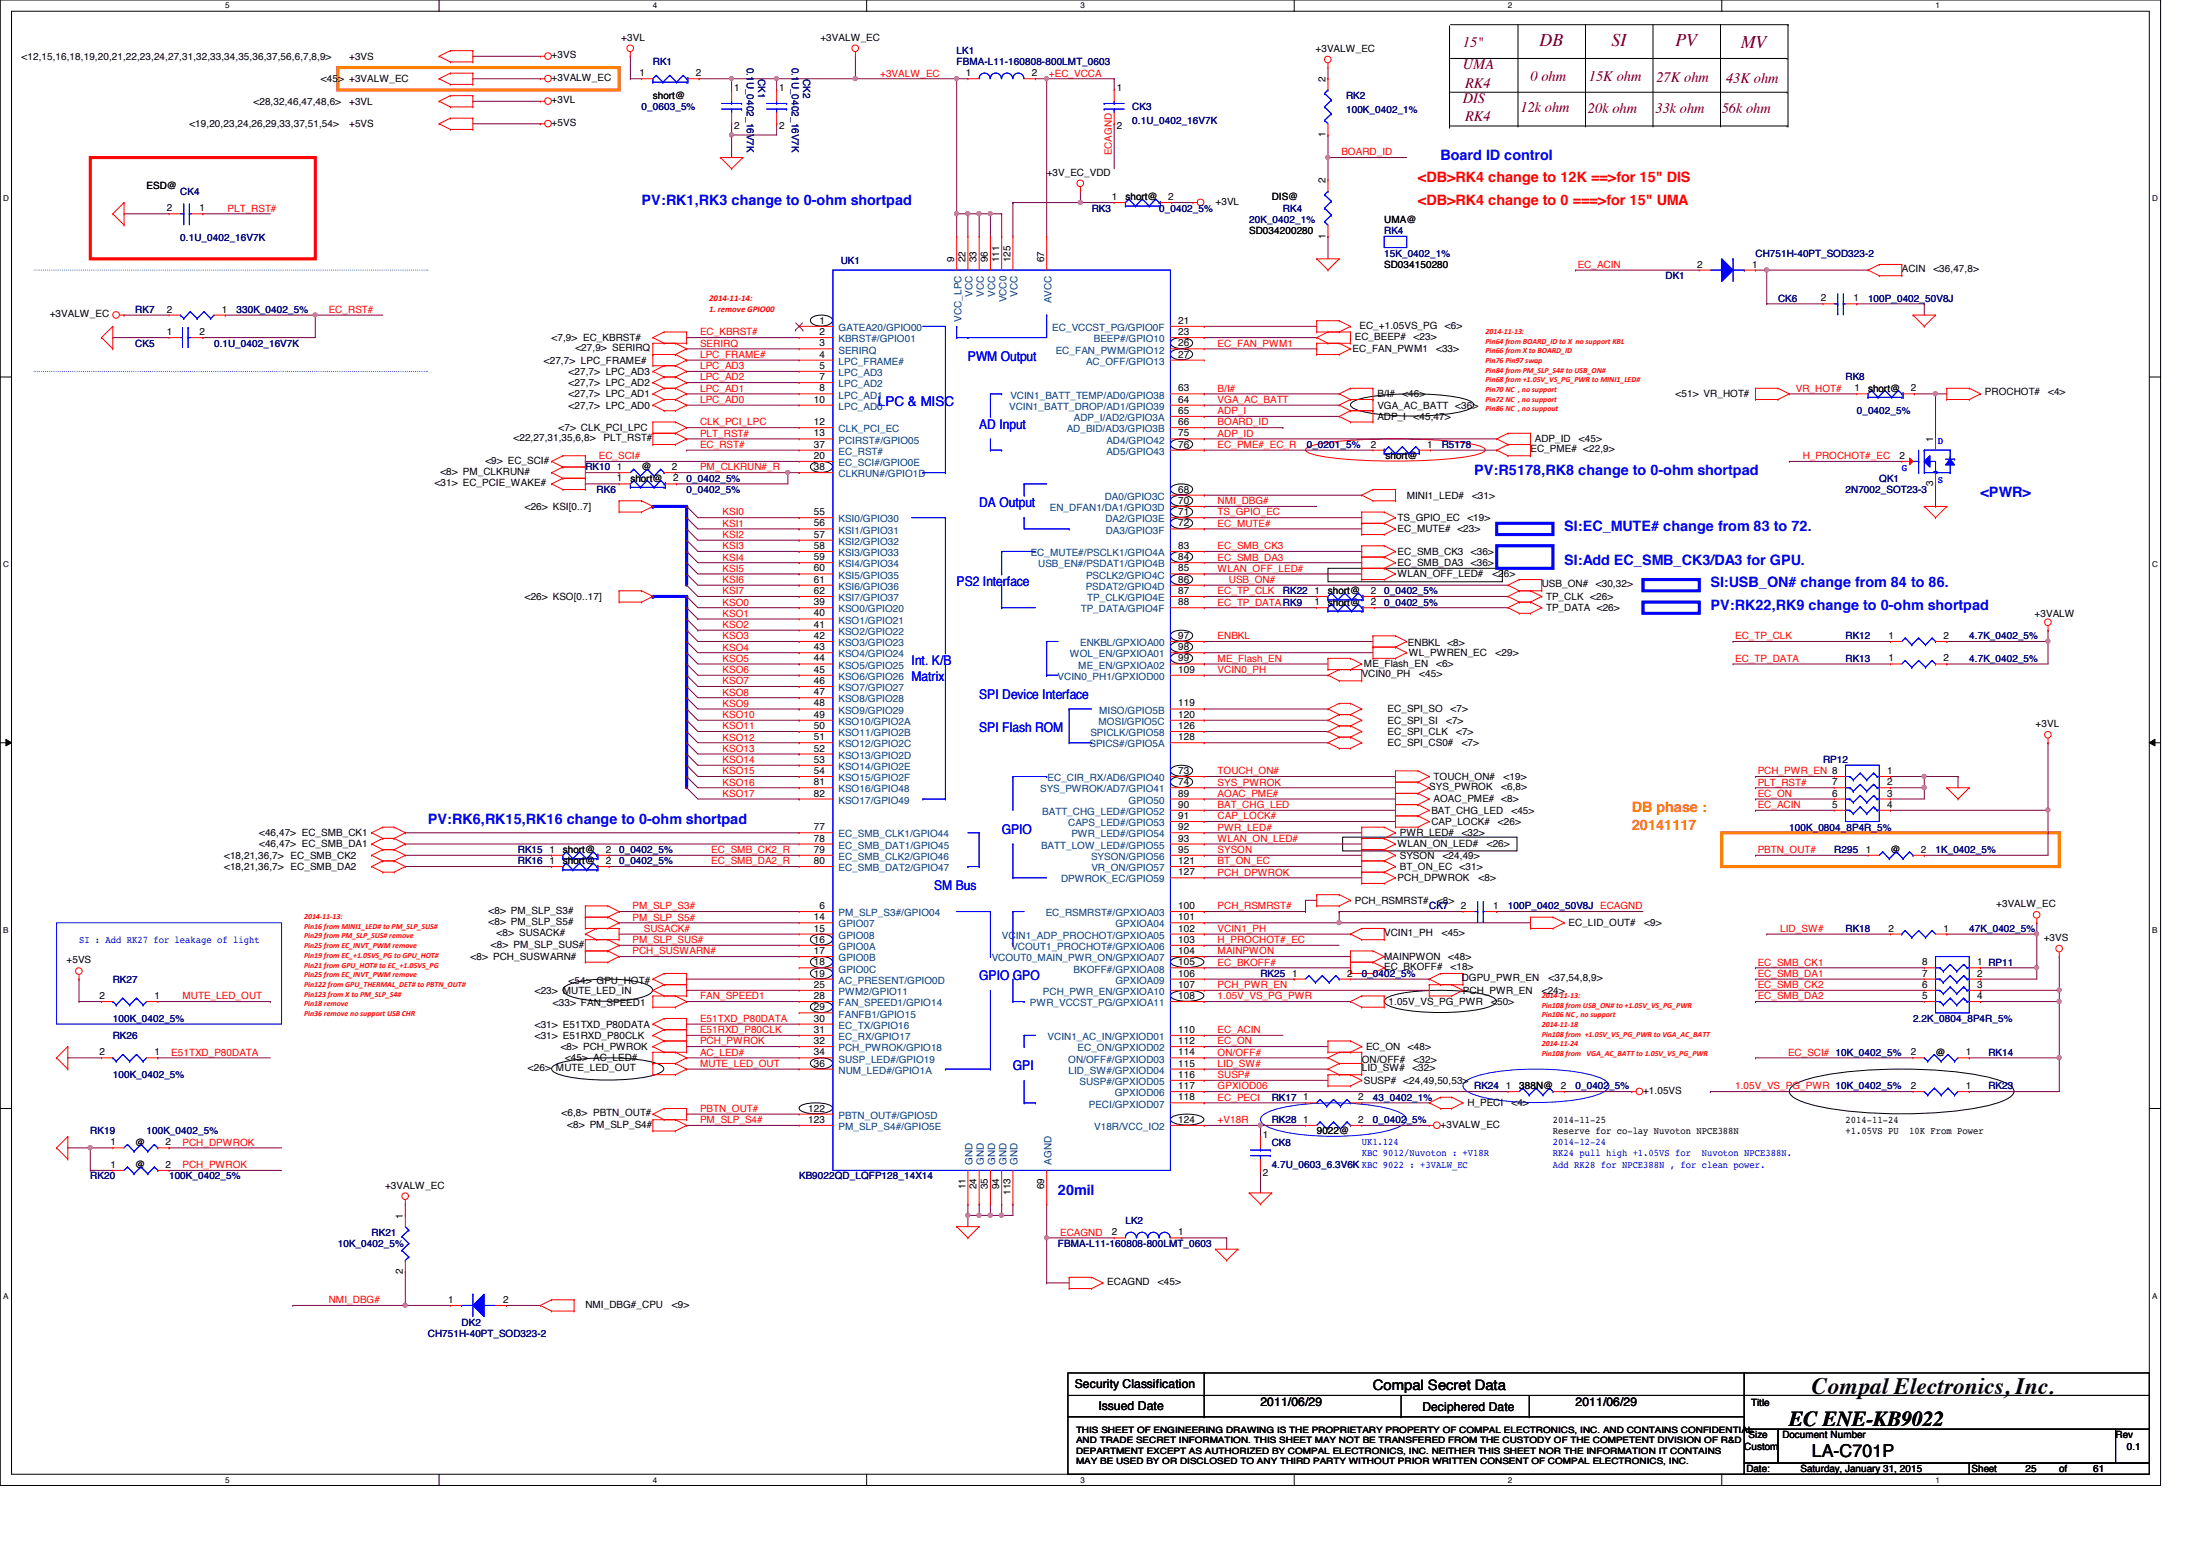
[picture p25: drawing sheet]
<svg xmlns="http://www.w3.org/2000/svg" width="297mm" height="210mm" viewBox="0 0 297 210" stroke-linecap="round" stroke-linejoin="round" font-family="sans-serif">
<defs><g id="words">
<text font-size="3.2" x="245.4" y="188.8">Compal Electronics, Inc.</text>
<text font-size="2.9" x="242.4" y="193.1">EC ENE-KB9022</text>
<g font-size="2.4" fill="#800000">
<text x="208.5" y="6.3">DB</text>
<text x="218.3" y="6.3">SI</text>
<text x="226.9" y="6.3">PV</text>
<text x="235.8" y="6.4">MV</text>
</g>
<text font-size="2.4" x="245.4" y="197.3">LA-C701P</text>
<g font-size="1.9" fill="#800000">
<text x="198.2" y="6.3">15&quot;</text>
<text x="198.2" y="9.4">UMA</text>
<text x="198.5" y="12">RK4</text>
<text x="207.3" y="10.9">0 ohm</text>
<text x="215.2" y="10.9">15K ohm</text>
<text x="224.4" y="11.1">27K ohm</text>
<text x="233.8" y="11.2">43K ohm</text>
<text x="198.2" y="14">DIS</text>
<text x="198.5" y="16.4">RK4</text>
<text x="205.9" y="15.2">12k ohm</text>
<text x="215.1" y="15.3">20k ohm</text>
<text x="224.2" y="15.3">33k ohm</text>
<text x="233.2" y="15.3">56k ohm</text>
</g>
<g font-size="1.9" fill="#00f">
<text x="195.1" y="21.6">Board ID control</text>
<text x="86.9" y="27.7">PV:RK1,RK3 change to 0-ohm shortpad</text>
<text x="199.7" y="64.3">PV:R5178,RK8 change to 0-ohm shortpad</text>
<text x="211.9" y="71.9">SI:EC_MUTE# change from 83 to 72.</text>
<text x="268.3" y="67.4">&lt;PWR&gt;</text>
<text x="211.9" y="76.5">SI:Add EC_SMB_CK3/DA3 for GPU.</text>
<text x="231.7" y="79.5">SI:USB_ON# change from 84 to 86.</text>
<text x="231.7" y="82.6">PV:RK22,RK9 change to 0-ohm shortpad</text>
<text x="58" y="111.5">PV:RK6,RK15,RK16 change to 0-ohm shortpad</text>
<text x="143.3" y="161.8">20mil</text>
</g>
<g font-size="1.9" fill="#f00">
<text x="192.1" y="24.7">&lt;DB&gt;RK4 change to 12K ==&gt;for 15&quot; DIS</text>
<text x="192.1" y="27.7">&lt;DB&gt;RK4 change to 0 ===&gt;for 15&quot; UMA</text>
</g>
<g font-size="1.9" fill="#ff8000">
<text x="221" y="110">DB phase :</text>
<text x="221" y="112.4">20141117</text>
</g>
<text font-size="1.9" x="186" y="188.2">Compal Secret Data</text>
<g font-size="1.8" fill="#00f">
<text x="131.1" y="48.9">PWM Output</text>
<text x="118.9" y="55">LPC &amp; MISC</text>
<text x="132.6" y="58">AD Input</text>
<text x="132.6" y="68.7">DA Output</text>
<text x="129.6" y="79.4">PS2 Interface</text>
<text x="123.5" y="90">Int. K/B</text>
<text x="123.5" y="92.2">Matrix</text>
<text x="132.6" y="94.6">SPI Device Interface</text>
<text x="132.6" y="99.2">SPI Flash ROM</text>
<text x="135.7" y="112.9">GPIO</text>
<text x="126.5" y="120.5">SM Bus</text>
<text x="132.6" y="132.7">GPIO</text>
<text x="137.2" y="132.7">GPO</text>
<text x="137.2" y="144.9">GPI</text>
</g>
<g font-size="1.7">
<text x="145.6" y="188">Security Classification</text>
<text x="148.8" y="190.9">Issued Date</text>
<text x="170.7" y="190.5">2011/06/29</text>
<text x="192.7" y="191.1">Deciphered Date</text>
<text x="213.4" y="190.5">2011/06/29</text>
</g>
<g font-size="1.4">
<text x="84.2" y="5.5">+3VL</text>
<text x="111.1" y="5.5">+3VALW_EC</text>
<text x="2.9" y="8.1">&lt;12,15,16,18,19,20,21,22,23,24,27,31,32,33,34,35,36,37,56,6,7,8,9&gt;</text>
<text x="43.5" y="11.1">&lt;45&gt; +3VALW_EC</text>
<text x="47.3" y="8.1">+3VS</text>
<text x="74.7" y="11">+3VALW_EC</text>
<text x="74.7" y="7.9">+3VS</text>
<text x="86.6" y="10.3">1</text>
<text x="94.2" y="10.3">2</text>
<text x="130.8" y="10.3">1</text>
<text x="139.8" y="10.3">2</text>
<text x="178.2" y="7">+3VALW_EC</text>
<text x="179.5" y="11.1" transform="rotate(-90 179.5 11.1)">2</text>
<text x="25.7" y="17.2">&lt;19,20,23,24,26,29,33,37,51,54&gt;</text>
<text x="34.3" y="14.2">&lt;28,32,46,47,48,6&gt;</text>
<text x="47.3" y="14.2">+3VL</text>
<text x="47.3" y="17.2">+5VS</text>
<text x="74.7" y="14">+3VL</text>
<text x="74.7" y="17.1">+5VS</text>
<text x="88.4" y="13.4">short@</text>
<text x="99.4" y="12.4">1</text>
<text x="99.4" y="17.5">2</text>
<text x="105.5" y="12.4">1</text>
<text x="105.5" y="17.5">2</text>
<text x="151.3" y="12.4">1</text>
<text x="151.3" y="17.5">2</text>
<text x="141.8" y="23.8">+3V_EC_VDD</text>
<text x="179.5" y="18.6" transform="rotate(-90 179.5 18.6)">1</text>
<text x="19.9" y="25.6">ESD@</text>
<text x="22.6" y="28.6">2</text>
<text x="27" y="28.6">1</text>
<text x="150.6" y="27.1">1</text>
<text x="152.4" y="27.1">short@</text>
<text x="158.2" y="27.1">2</text>
<text x="164.6" y="27.7">+3VL</text>
<text x="172.3" y="27.1">DIS@</text>
<text x="179.5" y="24.8" transform="rotate(-90 179.5 24.8)">2</text>
<text x="129.2" y="35.5" transform="rotate(-90 129.2 35.5)">9</text>
<text x="130.8" y="35.5" transform="rotate(-90 130.8 35.5)">22</text>
<text x="132.3" y="35.5" transform="rotate(-90 132.3 35.5)">33</text>
<text x="133.8" y="35.5" transform="rotate(-90 133.8 35.5)">96</text>
<text x="135.3" y="35.5" transform="rotate(-90 135.3 35.5)">111</text>
<text x="136.9" y="35.5" transform="rotate(-90 136.9 35.5)">125</text>
<text x="141.4" y="35.5" transform="rotate(-90 141.4 35.5)">67</text>
<text x="169.2" y="31.7">SD034200280</text>
<text x="179.5" y="32.3" transform="rotate(-90 179.5 32.3)">1</text>
<text x="187.5" y="30.2">UMA@</text>
<text x="187.5" y="36.3">SD034150280</text>
<text x="229.9" y="36.2">2</text>
<text x="237.3" y="36.2">1</text>
<text x="246.6" y="40.8">2</text>
<text x="251" y="40.8">1</text>
<text x="257.6" y="36.9">ACIN</text>
<text x="261.9" y="36.9">&lt;36,47,8&gt;</text>
<text x="6.7" y="43">+3VALW_EC</text>
<text x="22.6" y="45.4">1</text>
<text x="22.6" y="42.3">2</text>
<text x="27" y="45.4">2</text>
<text x="30.1" y="42.3">1</text>
<text x="74.7" y="46.2">&lt;7,9&gt; EC_KBRST#</text>
<text x="77.9" y="47.5">&lt;27,9&gt; SERIRQ</text>
<text x="111" y="43.9">1</text>
<text x="111" y="45.4">2</text>
<text x="111" y="46.9">3</text>
<text x="159.6" y="43.9">21</text>
<text x="159.6" y="45.4">23</text>
<text x="159.6" y="46.9">26</text>
<text x="183.2" y="47.7">EC_FAN_PWM1</text>
<text x="183.5" y="46">EC_BEEP#</text>
<text x="184.1" y="44.5">EC_+1.05VS_PG</text>
<text x="191.5" y="46">&lt;23&gt;</text>
<text x="194.5" y="47.7">&lt;33&gt;</text>
<text x="195.7" y="44.5">&lt;6&gt;</text>
<text x="73.7" y="49.2">&lt;27,7&gt; LPC_FRAME#</text>
<text x="77" y="52.3">&lt;27,7&gt; LPC_AD2</text>
<text x="77" y="50.8">&lt;27,7&gt; LPC_AD3</text>
<text x="77" y="53.8">&lt;27,7&gt; LPC_AD1</text>
<text x="111" y="48.4">4</text>
<text x="111" y="50">5</text>
<text x="111" y="51.5">7</text>
<text x="111" y="53">8</text>
<text x="159.6" y="48.4">27</text>
<text x="159.6" y="53">63</text>
<text x="186.6" y="53.8">B/I#</text>
<text x="189.9" y="53.8">&lt;46&gt;</text>
<text x="226.9" y="53.8">&lt;51&gt; VR_HOT#</text>
<text x="251.2" y="53">1</text>
<text x="253" y="53">short@</text>
<text x="258.8" y="53">2</text>
<text x="268.9" y="53.5">PROCHOT#</text>
<text x="277.4" y="53.5">&lt;4&gt;</text>
<text x="69.6" y="59.7">&lt;22,27,31,35,6,8&gt;</text>
<text x="75.6" y="58.4">&lt;7&gt; CLK_PCI_LPC</text>
<text x="77" y="55.3">&lt;27,7&gt; LPC_AD0</text>
<text x="81.7" y="59.7">PLT_RST#</text>
<text x="110.2" y="54.5">10</text>
<text x="110.2" y="57.6">12</text>
<text x="110.2" y="59.1">13</text>
<text x="159.6" y="54.5">64</text>
<text x="159.6" y="56">65</text>
<text x="159.6" y="57.6">66</text>
<text x="159.6" y="59.1">75</text>
<text x="186.6" y="56.9">ADP_I</text>
<text x="186.6" y="55.3">VGA_AC_BATT &lt;36&gt;</text>
<text x="191.5" y="56.9">&lt;45,47&gt;</text>
<text x="207.9" y="59.9">ADP_ID</text>
<text x="213.9" y="59.9">&lt;45&gt;</text>
<text x="261.8" y="59.9" transform="rotate(-90 261.8 59.9)">1</text>
<text x="58.9" y="65.8">&lt;31&gt; EC_PCIE_WAKE#</text>
<text x="59.6" y="64.3">&lt;8&gt; PM_CLKRUN#</text>
<text x="65.7" y="62.8">&lt;9&gt; EC_SCI#</text>
<text x="83.6" y="63.7">1</text>
<text x="83.6" y="65.2">1</text>
<text x="85.4" y="65.2">short@</text>
<text x="86.9" y="63.7">@</text>
<text x="91" y="63.7">2</text>
<text x="91.2" y="65.2">2</text>
<text x="110.2" y="62.1">20</text>
<text x="110.2" y="60.6">37</text>
<text x="110.2" y="63.7">38</text>
<text x="159.6" y="60.6">76</text>
<text x="185.7" y="60.6">2</text>
<text x="187.7" y="62.2">short@</text>
<text x="193.3" y="60.6">1</text>
<text x="207.3" y="61.3">EC_PME# &lt;22,9&gt;</text>
<text x="257.3" y="62.1">2</text>
<text x="261.8" y="65.8" transform="rotate(-90 261.8 65.8)">3</text>
<text x="71.1" y="69">&lt;26&gt; KSI[0..7]</text>
<text x="110.2" y="69.8">55</text>
<text x="110.2" y="71.3">56</text>
<text x="159.6" y="66.7">68</text>
<text x="159.6" y="68.2">70</text>
<text x="159.6" y="69.8">71</text>
<text x="159.6" y="71.3">72</text>
<text x="189.3" y="70.6">TS_GPIO_EC</text>
<text x="190.5" y="67.5">MINI1_LED#</text>
<text x="198.8" y="70.6">&lt;19&gt;</text>
<text x="199.4" y="67.5">&lt;31&gt;</text>
<text x="110.2" y="72.8">57</text>
<text x="110.2" y="74.3">58</text>
<text x="110.2" y="75.9">59</text>
<text x="110.2" y="77.4">60</text>
<text x="159.6" y="74.3">83</text>
<text x="159.6" y="75.9">84</text>
<text x="159.6" y="77.4">85</text>
<text x="189.3" y="72.1">EC_MUTE# &lt;23&gt;</text>
<text x="189.3" y="75.1">EC_SMB_CK3</text>
<text x="189.3" y="76.7">EC_SMB_DA3</text>
<text x="199.2" y="75.1">&lt;36&gt;</text>
<text x="199.2" y="76.7">&lt;36&gt;</text>
<text x="71.1" y="81.2">&lt;26&gt; KSO[0..17]</text>
<text x="110.2" y="82">39</text>
<text x="110.2" y="83.5">40</text>
<text x="110.2" y="78.9">61</text>
<text x="110.2" y="80.4">62</text>
<text x="159.6" y="78.9">86</text>
<text x="159.6" y="80.4">87</text>
<text x="159.6" y="82">88</text>
<text x="178.1" y="82">1</text>
<text x="178.1" y="80.4">1</text>
<text x="179.9" y="82">short@</text>
<text x="179.9" y="80.5">short@</text>
<text x="185.7" y="82">2</text>
<text x="185.7" y="80.4">2</text>
<text x="189.3" y="78.2">WLAN_OFF_LED#</text>
<text x="202.1" y="78.2">&lt;26&gt;</text>
<text x="208.8" y="79.5">USB_ON#</text>
<text x="209.4" y="81.2">TP_CLK &lt;26&gt;</text>
<text x="209.4" y="82.8">TP_DATA &lt;26&gt;</text>
<text x="216.1" y="79.5">&lt;30,32&gt;</text>
<text x="275.6" y="83.5">+3VALW</text>
<text x="110.2" y="85">41</text>
<text x="110.2" y="86.5">42</text>
<text x="110.2" y="88.1">43</text>
<text x="110.2" y="89.6">44</text>
<text x="159.6" y="86.5">97</text>
<text x="159.6" y="88.1">98</text>
<text x="159.6" y="89.6">99</text>
<text x="190.7" y="87.5">ENBKL &lt;8&gt;</text>
<text x="190.8" y="88.9">WL_PWREN_EC</text>
<text x="202.6" y="88.9">&lt;29&gt;</text>
<text x="255.8" y="89.6">1</text>
<text x="255.8" y="86.5">1</text>
<text x="263.2" y="89.6">2</text>
<text x="263.2" y="86.5">2</text>
<text x="110.2" y="91.1">45</text>
<text x="110.2" y="92.6">46</text>
<text x="110.2" y="94.1">47</text>
<text x="110.2" y="95.7">48</text>
<text x="159.6" y="91.1">109</text>
<text x="159.6" y="95.7">119</text>
<text x="184.4" y="91.7">VCIN0_PH</text>
<text x="184.7" y="90.4">ME_Flash_EN</text>
<text x="192.2" y="91.7">&lt;45&gt;</text>
<text x="194.5" y="90.4">&lt;6&gt;</text>
<text x="110.2" y="97.2">49</text>
<text x="110.2" y="98.7">50</text>
<text x="110.2" y="100.2">51</text>
<text x="110.2" y="101.8">52</text>
<text x="159.6" y="97.2">120</text>
<text x="159.6" y="98.7">126</text>
<text x="159.6" y="100.2">128</text>
<text x="188" y="99.5">EC_SPI_CLK</text>
<text x="188" y="101">EC_SPI_CS0#</text>
<text x="188" y="96.5">EC_SPI_SO</text>
<text x="188" y="98">EC_SPI_SI</text>
<text x="195.9" y="98">&lt;7&gt;</text>
<text x="196.5" y="96.5">&lt;7&gt;</text>
<text x="197.2" y="99.5">&lt;7&gt;</text>
<text x="198" y="101">&lt;7&gt;</text>
<text x="275.7" y="98.5">+3VL</text>
<text x="110.2" y="103.3">53</text>
<text x="110.2" y="104.8">54</text>
<text x="110.2" y="106.3">81</text>
<text x="110.2" y="107.9">82</text>
<text x="159.6" y="104.8">73</text>
<text x="159.6" y="106.3">74</text>
<text x="159.6" y="107.9">89</text>
<text x="193.6" y="107">SYS_PWROK</text>
<text x="194.2" y="105.6">TOUCH_ON#</text>
<text x="203.3" y="107">&lt;6,8&gt;</text>
<text x="203.7" y="105.6">&lt;19&gt;</text>
<text x="248.2" y="106.3">7</text>
<text x="248.2" y="107.9">6</text>
<text x="255.6" y="104.8">1</text>
<text x="255.6" y="106.3">2</text>
<text x="255.6" y="107.9">3</text>
<text x="35.1" y="113.2">&lt;46,47&gt; EC_SMB_CK1</text>
<text x="110.2" y="112.4">77</text>
<text x="110.2" y="114">78</text>
<text x="159.6" y="109.4">90</text>
<text x="159.6" y="110.9">91</text>
<text x="159.6" y="112.4">92</text>
<text x="159.6" y="114">93</text>
<text x="189.6" y="113.2">PWR_LED#</text>
<text x="193.9" y="110.2">BAT_CHG_LED</text>
<text x="193.9" y="111.7">CAP_LOCK#</text>
<text x="194.2" y="108.7">AOAC_PME# &lt;8&gt;</text>
<text x="198" y="113.2">&lt;32&gt;</text>
<text x="202.9" y="111.7">&lt;26&gt;</text>
<text x="204.7" y="110.2">&lt;45&gt;</text>
<text x="248.2" y="109.4">5</text>
<text x="255.6" y="109.4">4</text>
<text x="30.3" y="116.3">&lt;18,21,36,7&gt;</text>
<text x="30.3" y="117.8">&lt;18,21,36,7&gt;</text>
<text x="35.1" y="114.8">&lt;46,47&gt; EC_SMB_DA1</text>
<text x="39.4" y="116.3">EC_SMB_CK2</text>
<text x="39.4" y="117.8">EC_SMB_DA2</text>
<text x="74.4" y="115.5">1</text>
<text x="74.4" y="117">1</text>
<text x="76.2" y="115.5">short@</text>
<text x="76.2" y="117.1">short@</text>
<text x="82" y="115.5">2</text>
<text x="82" y="117">2</text>
<text x="110.2" y="115.5">79</text>
<text x="110.2" y="117">80</text>
<text x="159.6" y="115.5">95</text>
<text x="159.6" y="117">121</text>
<text x="159.6" y="118.5">127</text>
<text x="189.3" y="114.8">WLAN_ON_LED#</text>
<text x="189.3" y="119.3">PCH_DPWROK</text>
<text x="189.6" y="116.3">SYSON</text>
<text x="189.6" y="117.8">BT_ON_EC</text>
<text x="195.4" y="116.3">&lt;24,49&gt;</text>
<text x="197.7" y="117.8">&lt;31&gt;</text>
<text x="200.3" y="119.3">&lt;8&gt;</text>
<text x="201.4" y="114.8">&lt;26&gt;</text>
<text x="252.7" y="115.5">1</text>
<text x="256.1" y="115.5">@</text>
<text x="260.2" y="115.5">2</text>
<text x="66.2" y="125.3">&lt;8&gt; PM_SLP_S5#</text>
<text x="66.2" y="123.7">&lt;8&gt; PM_SLP_S3#</text>
<text x="110.2" y="124.6">14</text>
<text x="111" y="123.1">6</text>
<text x="159.6" y="123.1">100</text>
<text x="159.6" y="124.6">101</text>
<text x="183.5" y="122.4">PCH_RSMRST#</text>
<text x="194.6" y="122.4">&lt;8&gt;</text>
<text x="197.9" y="123.1">2</text>
<text x="202.3" y="123.1">1</text>
<text x="212.5" y="125.4">EC_LID_OUT#</text>
<text x="222.7" y="125.4">&lt;9&gt;</text>
<text x="270.4" y="122.9">+3VALW_EC</text>
<text x="9" y="130.5">+5VS</text>
<text x="63.8" y="130">&lt;8&gt; PCH_SUSWARN#</text>
<text x="66.5" y="128.3">&lt;8&gt; PM_SLP_SUS#</text>
<text x="67.3" y="126.8">&lt;8&gt; SUSACK#</text>
<text x="110.2" y="126.2">15</text>
<text x="110.2" y="127.7">16</text>
<text x="110.2" y="129.2">17</text>
<text x="110.2" y="130.7">18</text>
<text x="159.6" y="126.2">102</text>
<text x="159.6" y="127.7">103</text>
<text x="159.6" y="129.2">104</text>
<text x="159.6" y="130.7">105</text>
<text x="187.5" y="131.4">EC_BKOFF#</text>
<text x="187.5" y="126.8">VCIN1_PH</text>
<text x="187.5" y="130">MAINPWON</text>
<text x="195.3" y="126.8">&lt;45&gt;</text>
<text x="196.2" y="130">&lt;48&gt;</text>
<text x="196.5" y="131.4">&lt;18&gt;</text>
<text x="255.8" y="126.2">2</text>
<text x="260.3" y="130.7">8</text>
<text x="263.2" y="126.2">1</text>
<text x="267.8" y="130.7">1 RP11</text>
<text x="276.8" y="127.4">+3VS</text>
<text x="13.5" y="135.3">2</text>
<text x="20.9" y="135.3">1</text>
<text x="72.4" y="134.6">&lt;23&gt; MUTE_LED_IN</text>
<text x="74.9" y="136.3">&lt;33&gt; FAN_SPEED1</text>
<text x="77" y="133.2">&lt;54&gt; GPU_HOT#</text>
<text x="110.2" y="132.2">19</text>
<text x="110.2" y="133.8">25</text>
<text x="110.2" y="135.3">28</text>
<text x="110.2" y="136.8">29</text>
<text x="159.6" y="132.2">106</text>
<text x="159.6" y="133.8">107</text>
<text x="159.6" y="135.3">108</text>
<text x="175" y="132.2">1</text>
<text x="182.5" y="132.2">2</text>
<text x="188.1" y="136.1">1.05V_VS_PG_PWR</text>
<text x="198" y="132.9">DGPU_PWR_EN</text>
<text x="198.2" y="134.6">PCH_PWR_EN</text>
<text x="202" y="136.1">&lt;50&gt;</text>
<text x="208.8" y="134.6">&lt;24&gt;</text>
<text x="209.8" y="132.9">&lt;37,54,8,9&gt;</text>
<text x="260.3" y="132.2">7</text>
<text x="260.3" y="133.8">6</text>
<text x="260.3" y="135.3">5</text>
<text x="267.8" y="132.2">2</text>
<text x="267.8" y="133.8">3</text>
<text x="267.8" y="135.3">4</text>
<text x="13.5" y="142.9">2</text>
<text x="20.9" y="142.9">1</text>
<text x="72.4" y="140.7">&lt;31&gt; E51RXD_P80CLK</text>
<text x="72.4" y="139.1">&lt;31&gt; E51TXD_P80DATA</text>
<text x="75.9" y="142.2">&lt;8&gt; PCH_PWROK</text>
<text x="76.5" y="143.7">&lt;45&gt; AC_LED#</text>
<text x="110.2" y="138.3">30</text>
<text x="110.2" y="139.9">31</text>
<text x="110.2" y="141.4">32</text>
<text x="110.2" y="142.9">34</text>
<text x="159.6" y="139.9">110</text>
<text x="159.6" y="141.4">112</text>
<text x="159.6" y="142.9">114</text>
<text x="184.4" y="143.9">ON/OFF#</text>
<text x="185" y="142.2">EC_ON</text>
<text x="190.7" y="142.2">&lt;48&gt;</text>
<text x="191.5" y="143.9">&lt;32&gt;</text>
<text x="258.8" y="142.9">2</text>
<text x="262.2" y="143">@</text>
<text x="266.3" y="142.9">1</text>
<text x="71.5" y="145.1">&lt;26&gt; MUTE_LED_OUT</text>
<text x="110.2" y="144.4">36</text>
<text x="159.6" y="144.4">115</text>
<text x="159.6" y="146">116</text>
<text x="159.6" y="147.5">117</text>
<text x="159.6" y="149">118</text>
<text x="176.5" y="149">1</text>
<text x="184" y="149">2</text>
<text x="184.4" y="145.1">LID_SW#</text>
<text x="184.7" y="146.8">SUSP# &lt;24,49,50,53&gt;</text>
<text x="191.3" y="145.1">&lt;32&gt;</text>
<text x="198.8" y="149.8">H_PECI</text>
<text x="204" y="147.5">1</text>
<text x="204.7" y="149.8">&lt;4&gt;</text>
<text x="205.8" y="147.5">388N@</text>
<text x="211.4" y="147.5">2</text>
<text x="222.5" y="148.1">+1.05VS</text>
<text x="258.8" y="147.5">2</text>
<text x="266.3" y="147.5">1</text>
<text x="15" y="155.1">1</text>
<text x="18.3" y="155.2">@</text>
<text x="22.4" y="155.1">2</text>
<text x="76.1" y="151.2">&lt;6,8&gt; PBTN_OUT#</text>
<text x="76.8" y="152.7">&lt;8&gt; PM_SLP_S4#</text>
<text x="109.5" y="150.5">122</text>
<text x="109.5" y="152.1">123</text>
<text x="159.6" y="152.1">124</text>
<text x="171.1" y="154.1">1</text>
<text x="176.5" y="152.1">1</text>
<text x="178.3" y="153.6">9022@</text>
<text x="184" y="152.1">2</text>
<text x="195.1" y="152.7">+3VALW_EC</text>
<text x="210.4" y="152">2014-11-25</text>
<text x="210.4" y="153.5">Reserve for co-lay Nuvoton NPCE388N</text>
<text x="250" y="152">2014-11-24</text>
<text x="250" y="153.5">+1.05VS PU</text>
<text x="258.6" y="153.5">10K From Power</text>
<text x="15" y="158.2">1</text>
<text x="18.3" y="158.2">@</text>
<text x="22.4" y="158.2">2</text>
<text x="52.2" y="161">+3VALW_EC</text>
<text x="130.8" y="161.1" transform="rotate(-90 130.8 161.1)">11</text>
<text x="132.3" y="161.1" transform="rotate(-90 132.3 161.1)">24</text>
<text x="133.8" y="161.1" transform="rotate(-90 133.8 161.1)">35</text>
<text x="135.3" y="161.1" transform="rotate(-90 135.3 161.1)">94</text>
<text x="136.9" y="161.8" transform="rotate(-90 136.9 161.8)">113</text>
<text x="141.4" y="161.1" transform="rotate(-90 141.4 161.1)">69</text>
<text x="171.1" y="159.3">2</text>
<text x="54.6" y="165.1" transform="rotate(-90 54.6 165.1)">1</text>
<text x="150.6" y="167.3">2</text>
<text x="159.6" y="167.3">1</text>
<text x="54.6" y="172.5" transform="rotate(-90 54.6 172.5)">2</text>
<text x="60.7" y="176.4">1</text>
<text x="68.2" y="176.4">2</text>
<text x="79.3" y="177.1">NMI_DBG#_CPU</text>
<text x="91" y="177.1">&lt;9&gt;</text>
<text x="150" y="174">ECAGND</text>
<text x="156.8" y="174">&lt;45&gt;</text>
<text x="237.2" y="190.4">Title</text>
<text x="236.3" y="196.3">Custom</text>
<text x="236.9" y="194.8">Size</text>
<text x="241.4" y="194.8">Document Number</text>
<text x="286.6" y="194.8">Rev</text>
<text x="288.1" y="196.3">0.1</text>
<text x="236.6" y="199.3">Date:</text>
<text x="243.9" y="199.3">Saturday, January 31, 2015</text>
<text x="267" y="199.3">Sheet</text>
<text x="274.4" y="199.3">25</text>
<text x="278.9" y="199.3">of</text>
<text x="283.5" y="199.3">61</text>
</g>
<g font-size="1.4" fill="#000080">
<text x="88.4" y="8.8">RK1</text>
<text x="101.2" y="9.1" transform="rotate(90 101.2 9.1)">0.1U_0402_16V7K</text>
<text x="102.7" y="10.7" transform="rotate(90 102.7 10.7)">CK1</text>
<text x="107.3" y="9.1" transform="rotate(90 107.3 9.1)">0.1U_0402_16V7K</text>
<text x="108.8" y="10.7" transform="rotate(90 108.8 10.7)">CK2</text>
<text x="129.6" y="7.3">LK1</text>
<text x="129.6" y="8.8">FBMA-L11-160808-800LMT_0603</text>
<text x="86.9" y="14.9">0_0603_5%</text>
<text x="153.4" y="14.9">CK3</text>
<text x="153.4" y="16.8">0.1U_0402_16V7K</text>
<text x="182.3" y="13.4">RK2</text>
<text x="182.3" y="15.2">100K_0402_1%</text>
<text x="24.4" y="26.4">CK4</text>
<text x="147.9" y="28.7">RK3</text>
<text x="157" y="28.7">0_0402_5%</text>
<text x="173.8" y="28.7">RK4</text>
<text x="24.4" y="32.6">0.1U_0402_16V7K</text>
<text x="113.9" y="35.7">UK1</text>
<text x="169.2" y="30.2">20K_0402_1%</text>
<text x="187.5" y="31.7">RK4</text>
<text x="187.5" y="34.8">15K_0402_1%</text>
<text x="237.8" y="34.8">CH751H-40PT_SOD323-2</text>
<text x="225.6" y="37.8">DK1</text>
<text x="240.8" y="40.9">CK6</text>
<text x="253" y="40.9">100P_0402_50V8J</text>
<text x="18.3" y="46.9">CK5</text>
<text x="18.3" y="42.4">RK7</text>
<text x="29" y="46.9">0.1U_0402_16V7K</text>
<text x="32" y="42.4">330K_0402_5%</text>
<text x="250" y="51.5">RK8</text>
<text x="251.5" y="56.1">0_0402_5%</text>
<text x="79.3" y="63.7">RK10</text>
<text x="93" y="65.2">0_0402_5%</text>
<text x="177" y="60.7">0_0201_5%</text>
<text x="195.3" y="60.7">R5178</text>
<text x="254.5" y="65.2">QK1</text>
<text x="80.8" y="66.8">RK6</text>
<text x="93" y="66.8">0_0402_5%</text>
<text x="250" y="66.8">2N7002_SOT23-3</text>
<text x="173.8" y="80.5">RK22</text>
<text x="187.5" y="82">0_0402_5%</text>
<text x="187.5" y="80.5">0_0402_5%</text>
<text x="250" y="89.6">RK13</text>
<text x="250" y="86.6">RK12</text>
<text x="266.7" y="89.6">4.7K_0402_5%</text>
<text x="266.7" y="86.6">4.7K_0402_5%</text>
<text x="246.9" y="103.3">RP12</text>
<text x="242.4" y="112.5">100K_0804_8P4R_5%</text>
<text x="70.1" y="115.5">RK15</text>
<text x="70.1" y="117.1">RK16</text>
<text x="83.9" y="115.5">0_0402_5%</text>
<text x="83.9" y="117.1">0_0402_5%</text>
<text x="248.5" y="115.5">R295</text>
<text x="262.2" y="115.5">1K_0402_5%</text>
<text x="193.6" y="123.1">CK7</text>
<text x="204.3" y="123.1">100P_0402_50V8J ECAGND</text>
<text x="250" y="126.2">RK18</text>
<text x="266.7" y="126.2">47K_0402_5%</text>
<text x="15.3" y="133.1">RK27</text>
<text x="170.7" y="132.3">RK25</text>
<text x="184.4" y="132.3">0_0402_5%</text>
<text x="15.3" y="138.4">100K_0402_5%</text>
<text x="15.3" y="140.7">RK26</text>
<text x="259.1" y="138.4">2.2K_0804_8P4R_5%</text>
<text x="269.3" y="143">RK14</text>
<text x="15.3" y="146">100K_0402_5%</text>
<text x="172.3" y="149.1">RK17</text>
<text x="186" y="149.1">43_0402_1%</text>
<text x="199.7" y="147.5">RK24</text>
<text x="213.4" y="147.5">0_0402_5%</text>
<text x="269.3" y="147.5">RK23</text>
<text x="12.2" y="153.6">RK19</text>
<text x="19.8" y="153.6">100K_0402_5%</text>
<text x="172.3" y="152.1">RK28</text>
<text x="172.3" y="155.2">CK8</text>
<text x="186" y="152.1">0_0402_5%</text>
<text x="12.2" y="159.7">RK20</text>
<text x="22.9" y="159.7">100K_0402_5%</text>
<text x="108.2" y="159.7">KB9022QD_LQFP128_14X14</text>
<text x="172.3" y="158.2">4.7U_0603_6.3V6K KBC 9022 : +3VALW_EC</text>
<text x="50.3" y="167.3">RK21</text>
<text x="152.4" y="165.8">LK2</text>
<text x="45.8" y="168.9">10K_0402_5%</text>
<text x="143.3" y="168.9">FBMA-L11-160808-800LMT_0603</text>
<text x="62.5" y="179.5">DK2</text>
<text x="58" y="181.1">CH751H-40PT_SOD323-2</text>
</g>
<g font-size="1.4" fill="#f00">
<text x="119.2" y="10.4">+3VALW_EC</text>
<text x="142.1" y="10.4">+EC_VCCA</text>
<text x="150.6" y="21" transform="rotate(-90 150.6 21)">ECAGND</text>
<text x="181.7" y="21">BOARD_ID</text>
<text x="30.8" y="28.7">PLT_RST#</text>
<text x="213.7" y="36.3">EC_ACIN</text>
<text x="44.5" y="42.4">EC_RST#</text>
<text x="94.8" y="46.9">SERIRQ</text>
<text x="94.8" y="45.4">EC_KBRST#</text>
<text x="164.9" y="46.9">EC_FAN_PWM1</text>
<text x="94.8" y="53">LPC_AD1</text>
<text x="94.8" y="51.5">LPC_AD2</text>
<text x="94.8" y="50">LPC_AD3</text>
<text x="94.8" y="48.5">LPC_FRAME#</text>
<text x="164.9" y="53">B/I#</text>
<text x="243.2" y="53">VR_HOT#</text>
<text x="94.8" y="57.6">CLK_PCI_LPC</text>
<text x="94.8" y="59.1">PLT_RST#</text>
<text x="94.8" y="54.6">LPC_AD0</text>
<text x="164.9" y="56.1">ADP_I</text>
<text x="164.9" y="59.1">ADP_ID</text>
<text x="164.9" y="57.6">BOARD_ID</text>
<text x="164.9" y="54.6">VGA_AC_BATT</text>
<text x="81.1" y="62.2">EC_SCI#</text>
<text x="94.8" y="60.7">EC_RST#</text>
<text x="94.8" y="63.7">PM_CLKRUN#_R</text>
<text x="164.9" y="60.7">EC_PME#_EC_R</text>
<text x="244.2" y="62.2">H_PROCHOT#_EC</text>
<text x="97.9" y="69.8">KSI0</text>
<text x="97.9" y="71.3">KSI1</text>
<text x="164.9" y="69.8">TS_GPIO_EC</text>
<text x="164.9" y="68.3">NMI_DBG#</text>
<text x="164.9" y="71.3">EC_MUTE#</text>
<text x="97.9" y="75.9">KSI4</text>
<text x="97.9" y="77.4">KSI5</text>
<text x="97.9" y="72.9">KSI2</text>
<text x="97.9" y="74.4">KSI3</text>
<text x="164.9" y="77.4">WLAN_OFF_LED#</text>
<text x="164.9" y="74.4">EC_SMB_CK3</text>
<text x="164.9" y="75.9">EC_SMB_DA3</text>
<text x="97.9" y="83.5">KSO1</text>
<text x="97.9" y="80.5">KSI7</text>
<text x="97.9" y="79">KSI6</text>
<text x="97.9" y="82">KSO0</text>
<text x="164.9" y="82">EC_TP_DATARK9</text>
<text x="164.9" y="80.5">EC_TP_CLK</text>
<text x="166.5" y="79">USB_ON#</text>
<text x="97.9" y="85">KSO2</text>
<text x="97.9" y="86.6">KSO3</text>
<text x="97.9" y="88.1">KSO4</text>
<text x="97.9" y="89.6">KSO5</text>
<text x="164.9" y="86.6">ENBKL</text>
<text x="164.9" y="89.6">ME_Flash_EN</text>
<text x="235" y="89.6">EC_TP_DATA</text>
<text x="235" y="86.6">EC_TP_CLK</text>
<text x="97.9" y="91.1">KSO6</text>
<text x="97.9" y="92.7">KSO7</text>
<text x="97.9" y="94.2">KSO8</text>
<text x="97.9" y="95.7">KSO9</text>
<text x="164.9" y="91.1">VCIN0_PH</text>
<text x="97.9" y="97.2">KSO10</text>
<text x="97.9" y="98.8">KSO11</text>
<text x="97.9" y="100.3">KSO12</text>
<text x="97.9" y="101.8">KSO13</text>
<text x="97.9" y="103.3">KSO14</text>
<text x="97.9" y="104.9">KSO15</text>
<text x="97.9" y="106.4">KSO16</text>
<text x="97.9" y="107.9">KSO17</text>
<text x="164.9" y="107.9">AOAC_PME#</text>
<text x="164.9" y="104.9">TOUCH_ON#</text>
<text x="164.9" y="106.4">SYS_PWROK</text>
<text x="238.1" y="106.4">PLT_RST#</text>
<text x="238.1" y="107.9">EC_ON</text>
<text x="238.1" y="104.9">PCH_PWR_EN 8</text>
<text x="164.9" y="111">CAP_LOCK#</text>
<text x="164.9" y="112.5">PWR_LED#</text>
<text x="164.9" y="109.4">BAT_CHG_LED</text>
<text x="238.1" y="109.4">EC_ACIN</text>
<text x="96.3" y="115.5">EC_SMB_CK2_R</text>
<text x="96.3" y="117.1">EC_SMB_DA2_R</text>
<text x="164.9" y="115.5">SYSON</text>
<text x="164.9" y="118.6">PCH_DPWROK</text>
<text x="164.9" y="114">WLAN_ON_LED#</text>
<text x="164.9" y="117.1">BT_ON_EC</text>
<text x="238.1" y="115.5">PBTN_OUT#</text>
<text x="85.7" y="124.7">PM_SLP_S5#</text>
<text x="85.7" y="123.1">PM_SLP_S3#</text>
<text x="164.9" y="123.1">PCH_RSMRST#</text>
<text x="85.7" y="129.2">PCH_SUSWARN#</text>
<text x="85.7" y="127.7">PM_SLP_SUS#</text>
<text x="87.2" y="126.2">SUSACK#</text>
<text x="164.9" y="130.8">EC_BKOFF#</text>
<text x="164.9" y="127.7">H_PROCHOT#_EC</text>
<text x="164.9" y="126.2">VCIN1_PH</text>
<text x="164.9" y="129.2">MAINPWON</text>
<text x="238.1" y="130.8">EC_SMB_CK1</text>
<text x="241.1" y="126.2">LID_SW#</text>
<text x="24.7" y="135.3">MUTE_LED_OUT</text>
<text x="94.8" y="135.3">FAN_SPEED1</text>
<text x="164.9" y="133.8">PCH_PWR_EN</text>
<text x="164.9" y="135.3">1.05V_VS_PG_PWR</text>
<text x="238.1" y="132.3">EC_SMB_DA1</text>
<text x="238.1" y="133.8">EC_SMB_CK2</text>
<text x="238.1" y="135.3">EC_SMB_DA2</text>
<text x="23.2" y="143">E51TXD_P80DATA</text>
<text x="94.8" y="138.4">E51TXD_P80DATA</text>
<text x="94.8" y="139.9">E51RXD_P80CLK</text>
<text x="94.8" y="141.4">PCH_PWROK</text>
<text x="94.8" y="143">AC_LED#</text>
<text x="164.9" y="143">ON/OFF#</text>
<text x="164.9" y="139.9">EC_ACIN</text>
<text x="164.9" y="141.4">EC_ON</text>
<text x="242.2" y="143">EC_SCI# 10K_0402_5%</text>
<text x="94.8" y="144.5">MUTE_LED_OUT</text>
<text x="164.9" y="146">SUSP#</text>
<text x="164.9" y="144.5">LID_SW#</text>
<text x="164.9" y="149.1">EC_PECI</text>
<text x="164.9" y="147.5">GPXIOD06</text>
<text x="235" y="147.5">1.05V_VS_PG_PWR 10K_0402_5%</text>
<text x="24.7" y="155.2">PCH_DPWROK</text>
<text x="94.8" y="150.6">PBTN_OUT#</text>
<text x="94.8" y="152.1">PM_SLP_S4#</text>
<text x="164.9" y="152.1">+V18R</text>
<text x="24.7" y="158.2">PCH_PWROK</text>
<text x="143.6" y="167.3">ECAGND</text>
<text x="44.5" y="176.5">NMI_DBG#</text>
</g>
<g font-size="1.4" fill="#004080">
<text x="131.7" y="40.2" transform="rotate(-90 131.7 40.2)">VCC</text>
<text x="133.3" y="40.2" transform="rotate(-90 133.3 40.2)">VCC</text>
<text x="134.8" y="40.2" transform="rotate(-90 134.8 40.2)">VCC</text>
<text x="136.3" y="40.9" transform="rotate(-90 136.3 40.9)">VCC0</text>
<text x="137.8" y="40.2" transform="rotate(-90 137.8 40.2)">VCC</text>
<text x="142.4" y="41.1" transform="rotate(-90 142.4 41.1)">AVCC</text>
<text x="113.6" y="44.8">GATEA20/GPIO00</text>
<text x="113.6" y="46.4">KBRST#/GPIO01</text>
<text x="113.6" y="47.9">SERIRQ</text>
<text x="130.2" y="43.6" transform="rotate(-90 130.2 43.6)">VCC_LPC</text>
<text x="142.5" y="44.8">EC_VCCST_PG/GPIO0F</text>
<text x="143" y="47.9">EC_FAN_PWM/GPIO12</text>
<text x="148.2" y="46.4">BEEP#/GPIO10</text>
<text x="113.6" y="49.4">LPC_FRAME#</text>
<text x="113.6" y="50.9">LPC_AD3</text>
<text x="113.6" y="52.5">LPC_AD2</text>
<text x="113.6" y="54">LPC_AD1</text>
<text x="136.9" y="54">VCIN1_BATT_TEMP/AD0/GPIO38</text>
<text x="147.1" y="49.4">AC_OFF/GPIO13</text>
<text x="113.6" y="55.5">LPC_AD0</text>
<text x="113.6" y="58.5">CLK_PCI_EC</text>
<text x="136.7" y="55.5">VCIN1_BATT_DROP/AD1/GPIO39</text>
<text x="144.5" y="58.5">AD_BID/AD3/GPIO3B</text>
<text x="145.5" y="57">ADP_I/AD2/GPIO3A</text>
<text x="113.6" y="60.1">PCIRST#/GPIO05</text>
<text x="113.6" y="63.1">EC_SCI#/GPIO0E</text>
<text x="113.6" y="61.6">EC_RST#</text>
<text x="113.6" y="64.6">CLKRUN#/GPIO1D</text>
<text x="149.9" y="60.1">AD4/GPIO42</text>
<text x="149.9" y="61.6">AD5/GPIO43</text>
<text x="113.6" y="70.7">KSI0/GPIO30</text>
<text x="142.2" y="69.2">EN_DFAN1/DA1/GPIO3D</text>
<text x="149.6" y="67.7">DA0/GPIO3C</text>
<text x="149.7" y="70.7">DA2/GPIO3E</text>
<text x="113.6" y="72.3">KSI1/GPIO31</text>
<text x="113.6" y="73.8">KSI2/GPIO32</text>
<text x="113.6" y="75.3">KSI3/GPIO33</text>
<text x="113.6" y="76.8">KSI4/GPIO34</text>
<text x="139.6" y="75.3">EC_MUTE#/PSCLK1/GPIO4A</text>
<text x="140.6" y="76.8">USB_EN#/PSDAT1/GPIO4B</text>
<text x="149.8" y="72.3">DA3/GPIO3F</text>
<text x="113.6" y="82.9">KSO0/GPIO20</text>
<text x="113.6" y="78.4">KSI5/GPIO35</text>
<text x="113.6" y="79.9">KSI6/GPIO36</text>
<text x="113.6" y="81.4">KSI7/GPIO37</text>
<text x="146.4" y="82.9">TP_DATA/GPIO4F</text>
<text x="147.1" y="79.9">PSDAT2/GPIO4D</text>
<text x="147.1" y="78.4">PSCLK2/GPIO4C</text>
<text x="147.3" y="81.4">TP_CLK/GPIO4E</text>
<text x="113.6" y="84.5">KSO1/GPIO21</text>
<text x="113.6" y="86">KSO2/GPIO22</text>
<text x="113.6" y="87.5">KSO3/GPIO23</text>
<text x="113.6" y="89">KSO4/GPIO24</text>
<text x="144.9" y="89">WOL_EN/GPXIOA01</text>
<text x="146.3" y="87.5">ENKBL/GPXIOA00</text>
<text x="113.6" y="90.6">KSO5/GPIO25</text>
<text x="113.6" y="92.1">KSO6/GPIO26</text>
<text x="113.6" y="93.6">KSO7/GPIO27</text>
<text x="113.6" y="95.1">KSO8/GPIO28</text>
<text x="143.3" y="92.1">VCIN0_PH1/GPXIOD00</text>
<text x="146" y="90.6">ME_EN/GPXIOA02</text>
<text x="113.6" y="96.6">KSO9/GPIO29</text>
<text x="113.6" y="98.2">KSO10/GPIO2A</text>
<text x="113.6" y="99.7">KSO11/GPIO2B</text>
<text x="113.6" y="101.2">KSO12/GPIO2C</text>
<text x="147.6" y="101.2">SPICS#/GPIO5A</text>
<text x="147.7" y="99.7">SPICLK/GPIO58</text>
<text x="148.8" y="98.2">MOSI/GPIO5C</text>
<text x="148.9" y="96.6">MISO/GPIO5B</text>
<text x="113.6" y="102.7">KSO13/GPIO2D</text>
<text x="113.6" y="104.3">KSO14/GPIO2E</text>
<text x="113.6" y="105.8">KSO15/GPIO2F</text>
<text x="113.6" y="107.3">KSO16/GPIO48</text>
<text x="140.9" y="107.3">SYS_PWROK/AD7/GPIO41</text>
<text x="141.9" y="105.8">EC_CIR_RX/AD6/GPIO40</text>
<text x="113.6" y="113.4">EC_SMB_CLK1/GPIO44</text>
<text x="113.6" y="108.8">KSO17/GPIO49</text>
<text x="141.2" y="110.4">BATT_CHG_LED#/GPIO52</text>
<text x="144.7" y="111.9">CAPS_LED#/GPIO53</text>
<text x="145.1" y="113.4">PWR_LED#/GPIO54</text>
<text x="152.9" y="108.8">GPIO50</text>
<text x="113.6" y="114.9">EC_SMB_DAT1/GPIO45</text>
<text x="113.6" y="116.5">EC_SMB_CLK2/GPIO46</text>
<text x="113.6" y="118">EC_SMB_DAT2/GPIO47</text>
<text x="141" y="114.9">BATT_LOW_LED#/GPIO55</text>
<text x="143.7" y="119.5">DPWROK_EC/GPIO59</text>
<text x="147.8" y="116.5">SYSON/GPIO56</text>
<text x="147.8" y="118">VR_ON/GPIO57</text>
<text x="113.6" y="124.1">PM_SLP_S3#/GPIO04</text>
<text x="113.6" y="125.6">GPIO07</text>
<text x="141.6" y="124.1">EC_RSMRST#/GPXIOA03</text>
<text x="151.1" y="125.6">GPXIOA04</text>
<text x="113.6" y="127.1">GPIO08</text>
<text x="113.6" y="128.7">GPIO0A</text>
<text x="113.6" y="130.2">GPIO0B</text>
<text x="113.6" y="131.7">GPIO0C</text>
<text x="134.3" y="130.2">VCOUT0_MAIN_PWR_ON/GPXIOA07</text>
<text x="135.7" y="127.1">VCIN1_ADP_PROCHOT/GPXIOA05</text>
<text x="137" y="128.7">VCOUT1_PROCHOT#/GPXIOA06</text>
<text x="145.4" y="131.7">BKOFF#/GPXIOA08</text>
<text x="113.6" y="133.2">AC_PRESENT/GPIO0D</text>
<text x="113.6" y="134.7">PWM2/GPIO11</text>
<text x="113.6" y="136.3">FAN_SPEED1/GPIO14</text>
<text x="113.6" y="137.8">FANFB1/GPIO15</text>
<text x="139.5" y="136.3">PWR_VCCST_PG/GPXIOA11</text>
<text x="141.3" y="134.7">PCH_PWR_EN/GPXIOA10</text>
<text x="151.1" y="133.2">GPXIOA09</text>
<text x="113.6" y="139.3">EC_TX/GPIO16</text>
<text x="113.6" y="140.8">EC_RX/GPIO17</text>
<text x="113.6" y="142.4">PCH_PWROK/GPIO18</text>
<text x="113.6" y="143.9">SUSP_LED#/GPIO19</text>
<text x="141.9" y="140.8">VCIN1_AC_IN/GPXIOD01</text>
<text x="144.7" y="143.9">ON/OFF#/GPXIOD03</text>
<text x="146" y="142.4">EC_ON/GPXIOD02</text>
<text x="113.6" y="145.4">NUM_LED#/GPIO1A</text>
<text x="144.7" y="145.4">LID_SW#/GPXIOD04</text>
<text x="146.2" y="146.9">SUSP#/GPXIOD05</text>
<text x="147.5" y="150">PECI/GPXIOD07</text>
<text x="151" y="148.5">GPXIOD06</text>
<text x="113.6" y="151.5">PBTN_OUT#/GPIO5D</text>
<text x="113.6" y="153">PM_SLP_S4#/GPIO5E</text>
<text x="148.2" y="153">V18R/VCC_IO2</text>
<text x="131.7" y="157.7" transform="rotate(-90 131.7 157.7)">GND</text>
<text x="133.3" y="157.7" transform="rotate(-90 133.3 157.7)">GND</text>
<text x="134.8" y="157.7" transform="rotate(-90 134.8 157.7)">GND</text>
<text x="136.3" y="157.7" transform="rotate(-90 136.3 157.7)">GND</text>
<text x="137.8" y="157.7" transform="rotate(-90 137.8 157.7)">GND</text>
<text x="142.4" y="157.7" transform="rotate(-90 142.4 157.7)">AGND</text>
</g>
<g font-size="1.4" fill="#00f">
<text x="257.6" y="63.8">G</text>
<text x="262.5" y="60.1">D</text>
<text x="262.5" y="65.4">S</text>
<text x="10.7" y="127.6">SI : Add RK27 for leakage of light</text>
<text x="184.4" y="155.1">UK1.124</text>
<text x="210.4" y="155.1">2014-12-24</text>
<text x="184.4" y="156.6">KBC 9012/Nuvoton : +V18R</text>
<text x="210.4" y="156.6">RK24 pull high +1.05VS for</text>
<text x="210.4" y="158.1">Add RK28 for NPCE388N , for clean power.</text>
<text x="230.5" y="156.6">Nuvoton NPCE388N.</text>
</g>
<g font-size="1.2" fill="#f00">
<text x="96.1" y="40.8">2014-11-14:</text>
<text x="96.1" y="42.2">1. remove GPIO00</text>
</g>
<g font-size="1.2">
<text x="145.7" y="194.1">THIS SHEET OF ENGINEERING DRAWING IS THE PROPRIETARY PROPERTY OF COMPAL ELECTRONICS, INC. AND CONTAINS CONFIDENTIAL</text>
<text x="145.7" y="195.5">AND TRADE SECRET INFORMATION. THIS SHEET MAY NOT BE TRANSFERED FROM THE CUSTODY OF THE COMPETENT DIVISION OF R&amp;D</text>
<text x="145.7" y="196.8">DEPARTMENT EXCEPT AS AUTHORIZED BY COMPAL ELECTRONICS, INC. NEITHER THIS SHEET NOR THE INFORMATION IT CONTAINS</text>
<text x="145.7" y="198.2">MAY BE USED BY OR DISCLOSED TO ANY THIRD PARTY WITHOUT PRIOR WRITTEN CONSENT OF COMPAL ELECTRONICS, INC.</text>
</g>
<g font-size="1.1">
<text x="30.5" y="1.1">5</text>
<text x="88.4" y="1.1">4</text>
<text x="146.3" y="1.1">3</text>
<text x="204.3" y="1.1">2</text>
<text x="262.2" y="1.1">1</text>
<text x=".4" y="27.3">D</text>
<text x="291.5" y="27.3">D</text>
<text x=".4" y="76.8">C</text>
<text x="291.5" y="76.8">C</text>
<text x=".4" y="126.3">B</text>
<text x="291.5" y="126.3">B</text>
<text x=".4" y="175.9">A</text>
<text x="291.5" y="175.9">A</text>
<text x="30.5" y="200.8">5</text>
<text x="88.4" y="200.8">4</text>
<text x="146.3" y="200.8">3</text>
<text x="204.3" y="200.8">2</text>
<text x="262.2" y="200.8">1</text>
</g>
<g font-size="1.1" fill="#f00">
<text x="201.2" y="45.2">2014-11-13:</text>
<text x="201.2" y="46.5">Pin64 from BOARD_ID to X no support KBL</text>
<text x="201.2" y="47.8">Pin66 from X to BOARD_ID</text>
<text x="201.2" y="49.1">Pin76 Pin97 swap</text>
<text x="201.2" y="50.5">Pin84 from PM_SLP_S4# to USB_ON#</text>
<text x="201.2" y="51.8">Pin68 from +1.05V_VS_PG_PWR to MINI1_LED#</text>
<text x="201.2" y="53.1">Pin70 NC , no support</text>
<text x="201.2" y="54.4">Pin72 NC , no support</text>
<text x="201.2" y="55.7">Pin86 NC , no suppout</text>
<text x="41.2" y="124.5">2014-11-13:</text>
<text x="41.2" y="125.8">Pin16 from MINI1_LED# to PM_SLP_SUS#</text>
<text x="41.2" y="127.1">Pin29 from PM_SLP_SUS# remove</text>
<text x="41.2" y="128.4">Pin25 from EC_INVT_PWM remove</text>
<text x="41.2" y="129.7">Pin19 from EC_+1.05VS_PG to GPU_HOT#</text>
<text x="41.2" y="131">Pin21 from GPU_HOT# to EC_+1.05VS_PG</text>
<text x="41.2" y="132.3">Pin25 from EC_INVT_PWM remove</text>
<text x="41.2" y="133.6">Pin122 from GPU_THERMAL_DET# to PBTN_OUT#</text>
<text x="41.2" y="135">Pin123 from X to PM_SLP_S4#</text>
<text x="41.2" y="136.3">Pin18 remove</text>
<text x="41.2" y="137.6">Pin36 remove no support USB CHR</text>
<text x="208.8" y="135.1">2014-11-13:</text>
<text x="208.8" y="136.4">Pin108 from USB_ON# to +1.05V_VS_PG_PWR</text>
<text x="208.8" y="137.8">Pin106 NC , no support</text>
<text x="208.8" y="139.1">2014-11-18</text>
<text x="208.8" y="140.4">Pin108 from +1.05V_VS_PG_PWR to VGA_AC_BATT</text>
<text x="208.8" y="141.7">2014-11-24</text>
<text x="208.8" y="143">Pin108 from VGA_AC_BATT to 1.05V_VS_PG_PWR</text>
</g>
</g></defs>
<path d="M0 0h292.6v201.2h-292.6zM1.6 1.5h289.5v198.1h-289.5z" fill="none" stroke="#000" stroke-width=".14"/>
<g fill="#fff">
<path d="M30.5 .2h.6v1.2h-.6z"/>
<path d="M30.5 199.8h.6v1.2h-.6z"/>
</g>
<path d="M59.5 0v1.5M59.5 199.6v1.6" fill="none" stroke="#000" stroke-width=".14"/>
<g fill="#fff">
<path d="M88.4 .2h.6v1.2h-.6z"/>
<path d="M88.4 199.8h.6v1.2h-.6z"/>
</g>
<path d="M117.4 0v1.5M117.4 199.6v1.6" fill="none" stroke="#000" stroke-width=".14"/>
<g fill="#fff">
<path d="M146.3 .2h.6v1.2h-.6z"/>
<path d="M146.3 199.8h.6v1.2h-.6z"/>
</g>
<path d="M175.3 0v1.5M175.3 199.6v1.6" fill="none" stroke="#000" stroke-width=".14"/>
<g fill="#fff">
<path d="M204.3 .2h.5v1.2h-.5z"/>
<path d="M204.3 199.8h.5v1.2h-.5z"/>
</g>
<path d="M233.2 0v1.5M233.2 199.6v1.6" fill="none" stroke="#000" stroke-width=".14"/>
<g fill="#fff">
<path d="M262.2 .2h.6v1.2h-.6z"/>
<path d="M262.2 199.8h.6v1.2h-.6z"/>
<path d="M.4 26.3h.8v1.2h-.8z"/>
<path d="M291.5 26.3h.8v1.2h-.8z"/>
<path d="M.4 75.8h.8v1.2h-.8z"/>
<path d="M291.5 75.8h.8v1.2h-.8z"/>
</g>
<path d="M0 51.1h1.6M291.1 51.1h1.5" fill="none" stroke="#000" stroke-width=".14"/>
<g fill="#fff">
<path d="M.4 125.3h.7v1.2h-.7z"/>
<path d="M291.5 125.3h.7v1.2h-.7z"/>
</g>
<path d="M0 100.6h1.6M.8 100.1l.8 .5-.8 .4zM291.1 100.6l.8-.5v.9zM291.1 100.6h1.5" fill="none" stroke="#000" stroke-width=".14"/>
<path d="M.8 100.1l.8 .5-.8 .4zM291.1 100.6l.8-.5v.9z" fill="#000"/>
<g fill="#fff">
<path d="M.4 174.9h.7v1.2h-.7z"/>
<path d="M291.5 174.9h.7v1.2h-.7z"/>
</g>
<g fill="none" stroke="#000" stroke-width=".14">
<path d="M196.3 17.2h.1M196.3 3.5v13.7M196.5 3.3h45.7M196.5 7.9h45.6M196.5 17.1h45.6M196.5 12.5h45.6M205.6 17.1h.1M205.6 3.3v13.8M214.8 17.1h.1M214.8 3.3v13.8M223.9 17.1h.1M223.9 3.3v13.8"/>
<path d="M233 17.1h.1M233 3.3v13.8M242.1 7.9h.1M242.1 17.1h.1M242.1 12.5h.1M242.2 3.3h.1M242.2 17.1h.1M242.2 3.3v13.8M109.8 43.2a2.35 2.35 0 0 1 2.9 0l.1 .2a1.05 1.05 0 0 1-1.1 .7 2.12 2.12 0 0 1-1.9-.5v-.2zM158.6 46.2a2.35 2.35 0 0 1 2.9 0v.2a1.05 1.05 0 0 1-1 .8 2.12 2.12 0 0 1-1.9-.5l-.1-.3zM158.6 47.7a2.35 2.35 0 0 1 2.9 0v.3a1.05 1.05 0 0 1-1 .7 2.12 2.12 0 0 1-1.9-.5l-.1-.2zM158.6 59.9a2.35 2.35 0 0 1 2.9 0v.3a1.05 1.05 0 0 1-1 .7 2.12 2.12 0 0 1-1.9-.5l-.1-.2z"/>
<path d="M183 54.6a9 9 0 0 1 4.4-1.1 35.1 35.1 0 0 1 11.3 .6l.8 .5 .1 .2-.1 .3a9.1 9.1 0 0 1-4.4 1.1 33.5 33.5 0 0 1-11.3-.7l-.8-.4-.1-.3zM109.8 63a2.35 2.35 0 0 1 2.9 0l.1 .2a1.05 1.05 0 0 1-1.1 .7 2.12 2.12 0 0 1-1.9-.5v-.2zM158.6 66a2.35 2.35 0 0 1 2.9 0v.3a1.05 1.05 0 0 1-1 .7 2.12 2.12 0 0 1-1.9-.5l-.1-.2zM158.6 69.1a2.35 2.35 0 0 1 2.9 0v.2a1.05 1.05 0 0 1-1 .7 2.12 2.12 0 0 1-1.9-.5l-.1-.2zM158.6 70.6a2.35 2.35 0 0 1 2.9 0v.2a1.05 1.05 0 0 1-1 .7 2.12 2.12 0 0 1-1.9-.4l-.1-.3zM158.6 67.5a2.35 2.35 0 0 1 2.9 0v.3a1.05 1.05 0 0 1-1 .7 2.12 2.12 0 0 1-1.9-.5l-.1-.2zM158.6 75.2a2.35 2.35 0 0 1 2.9 0v.2a1.05 1.05 0 0 1-1 .7 2.12 2.12 0 0 1-1.9-.5l-.1-.2zM158.6 78.2a2.35 2.35 0 0 1 2.9 0v.2a1.05 1.05 0 0 1-1 .8 2.12 2.12 0 0 1-1.9-.5l-.1-.3zM179.9 77h23.6v1.8h-23.6zM158.6 85.8a2.35 2.35 0 0 1 2.9 0v.3a1.05 1.05 0 0 1-1 .7 2.12 2.12 0 0 1-1.9-.5l-.1-.2zM158.6 87.4a2.35 2.35 0 0 1 2.9 0v.2a1.05 1.05 0 0 1-1 .7 2.12 2.12 0 0 1-1.9-.5l-.1-.2zM158.6 88.9a2.35 2.35 0 0 1 2.9 0v.2a1.05 1.05 0 0 1-1 .7 2.12 2.12 0 0 1-1.9-.4l-.1-.3z"/>
<path d="M158.6 105.6a2.35 2.35 0 0 1 2.9 0v.3a1.05 1.05 0 0 1-1 .7 2.12 2.12 0 0 1-1.9-.5l-.1-.2zM158.6 104.1a2.35 2.35 0 0 1 2.9 0v.3a1.05 1.05 0 0 1-1 .7 2.12 2.12 0 0 1-1.9-.5l-.1-.2zM181.9 113.4h23.6v1.8h-23.6zM76.4 133.8a4.7 4.7 0 0 1 2.5-1 20.7 20.7 0 0 1 8.4 .4l1 .6 .1 .3-.1 .3a4.8 4.8 0 0 1-2.6 .9 19.7 19.7 0 0 1-8.4-.4l-.9-.5-.2-.3zM109.8 131.5a2.35 2.35 0 0 1 2.9 0l.1 .3a1.05 1.05 0 0 1-1.1 .7 2.12 2.12 0 0 1-1.9-.5v-.2zM109.8 130a2.35 2.35 0 0 1 2.9 0l.1 .3a1.05 1.05 0 0 1-1.1 .7 2.12 2.12 0 0 1-1.9-.5v-.2zM109.8 127a2.35 2.35 0 0 1 2.9 0l.1 .2a1.05 1.05 0 0 1-1.1 .7 2.12 2.12 0 0 1-1.9-.4v-.3zM109.8 136.1a2.35 2.35 0 0 1 2.9 0l.1 .3a1.05 1.05 0 0 1-1.1 .7 2.12 2.12 0 0 1-1.9-.5v-.2zM158.5 129.5h.1M158.5 129.5h1.6M158.6 130a5 5 0 0 1 4.3 0l.2 .3a1.62 1.62 0 0 1-1.6 .7 4.5 4.5 0 0 1-2.9-.5l-.1-.2zM158.6 134.6a5 5 0 0 1 4.3 0l.2 .2a1.62 1.62 0 0 1-1.6 .8 4.5 4.5 0 0 1-2.9-.5l-.1-.3z"/>
<path d="M187.6 135.3a5.2 5.2 0 0 1 2.6-.8 31.4 31.4 0 0 1 11.4 .3l1 .5 .1 .3-.1 .3a5.3 5.3 0 0 1-2.6 .9 29.9 29.9 0 0 1-11.5-.4l-.9-.5-.1-.3zM0 150.1h1.6M74.8 144.5a5.2 5.2 0 0 1 2.6-.9 31.4 31.4 0 0 1 11.5 .4l.9 .5 .1 .2-.1 .3a5.3 5.3 0 0 1-2.6 .9 29.9 29.9 0 0 1-11.5-.4l-.9-.5-.1-.3zM108.4 149.8a5 5 0 0 1 4.3 0l.1 .3a1.62 1.62 0 0 1-1.6 .7 4.5 4.5 0 0 1-2.8-.5l-.2-.2zM109.8 143.7a2.35 2.35 0 0 1 2.9 0l.1 .3a1.05 1.05 0 0 1-1.1 .7 2.12 2.12 0 0 1-1.9-.5v-.2zM158.6 151.4a5 5 0 0 1 4.3 0l.2 .2a1.62 1.62 0 0 1-1.6 .7 4.5 4.5 0 0 1-2.9-.5l-.1-.2zM242.8 147a14.8 14.8 0 0 1 6.1-1.7 66.1 66.1 0 0 1 20 .5 9.3 9.3 0 0 1 3.4 1.2l.4 .4 .1 .4-.1 .4a4.9 4.9 0 0 1-2.6 1.3 57.6 57.6 0 0 1-18.1 1.1 28.1 28.1 0 0 1-8.6-1.7l-.6-.4-.3-.3-.1-.4 .1-.4zM291.1 150.1h1.5"/>
</g>
<path d="M4.6 36.6h53.4M58 36.6h.1M4.6 50.3h53.4M58 50.3h.1" fill="none" stroke="#00f" stroke-width=".14" stroke-dasharray="0 .3"/>
<path d="M12.2 21.3h30.5v13.8h-30.5z" fill="none" stroke="#f00" stroke-width=".42"/>
<path d="M45.8 9.1h38.1v3.1h-38.1zM233.2 112.8h45.7v4.5h-45.7z" fill="none" stroke="#ff8000" stroke-width=".42"/>
<path d="M7.7 125h30.4v13.7h-30.4zM171.1 151a12.5 12.5 0 0 1 5.3-1.4 33.9 33.9 0 0 1 12.5 .8 1.95 1.95 0 0 1 1.6 1.2 1.96 1.96 0 0 1-1.6 1.2 33.8 33.8 0 0 1-13.7 .7 10.8 10.8 0 0 1-4.1-1.2l-.3-.4-.1-.3 .1-.3zM198.6 146.4a12.5 12.5 0 0 1 5.3-1.4 33.9 33.9 0 0 1 12.4 .8 1.95 1.95 0 0 1 1.6 1.2 1.96 1.96 0 0 1-1.6 1.3 33.8 33.8 0 0 1-13.7 .6 10.8 10.8 0 0 1-4-1.2l-.3-.3-.1-.4 .1-.3z" fill="none" stroke="#00f" stroke-width=".14"/>
<path d="M202.7 70.9h7.7v1.5h-7.7zM202.7 73.9h7.7v3.1h-7.7zM222.5 78.5h7.7v1.5h-7.7zM222.5 81.5h7.7v1.6h-7.7z" fill="none" stroke="#00f" stroke-width=".42"/>
<path d="M177 60.7a14.1 14.1 0 0 1 5.3-1 82.6 82.6 0 0 1 16.9 .4l1.4 .4 .4 .2 .2 .2-.2 .2a14.2 14.2 0 0 1-5.4 1.1 78.6 78.6 0 0 1-16.8-.5l-1.5-.3-.3-.3-.2-.2z" fill="none" stroke="#f00" stroke-width=".14"/>
<g fill="none" stroke="#800040" stroke-width=".14">
<path d="M140.2 10.7h.1M140.2 10.7h1.6M150.9 16.8h.1M150.9 16.8v6.1M93 57.9h.1M93 53.3h.1M93 59.4h.1M93 47.2h.1M93 51.8h.1M93 57.9h15.2M93 53.3h15.2M93 59.4h15.2"/>
<path d="M93 47.2h15.2M93 51.8h15.2M93 61h.1M93 61h15.2M234.7 89.9h.1M234.7 86.9h.1M234.7 89.9h21.4M234.7 86.9h21.4M263.7 89.9h.1M263.7 86.9h.1M263.7 89.9h13.7M263.7 86.9h13.7"/>
<path d="M54.9 112.8h.1M54.9 112.8h53.3M163.1 115.8h.1M163.1 115.8h21.3M93 135.6h.1M93 135.6h15.2M163.1 131.1h.1M163.1 123.4h.1M163.1 131.1h19.8M163.1 123.4h13.7M163.1 146.3h.1M163.1 146.3h16.8"/>
<path d="M170.7 158.5h.1M170.7 158.5v3M141.8 167.6h.1M141.8 167.6h9.1M160.1 167.6h.1M160.1 167.6h6.1"/>
</g>
<circle cx="141.7" cy="167.6" r=".29" fill="#f0f"/>
<circle cx="141.7" cy="167.6" r=".29" fill="none" stroke="#f0f" stroke-width=".14"/>
<g fill="none" stroke="#800040" stroke-width=".14">
<path d="M105.2 16.8h.1M105.2 16.8v1.5M141.8 10.7h.1M141.8 10.7h9.1M141.8 10.7v21.3M93 45.7h.1M93 50.3h.1M93 54.9h.1M93 48.8h.1M93 45.7h15.2M93 50.3h15.2M93 54.9h15.2"/>
<path d="M93 48.8h15.2M163.1 56.4h.1M163.1 56.4h18.3M79.3 62.5h.1M79.3 62.5h28.9M54.9 114.3h.1M54.9 114.3h53.3M134.2 164.6h.1M134.2 164.6h1.5"/>
</g>
<circle cx="141.7" cy="10.6" r=".29" fill="#f0f"/>
<circle cx="141.7" cy="10.6" r=".29" fill="none" stroke="#f0f" stroke-width=".14"/>
<path d="M83.9 125h.1M83.9 123.4h.1M83.9 125h24.3M83.9 123.4h24.3M93 138.7h.1M93 138.7h15.2M93 140.2h.1M93 140.2h15.2M132.6 163.1h.1M132.6 163.1v1.5" fill="none" stroke="#800040" stroke-width=".14"/>
<circle cx="132.6" cy="164.6" r=".29" fill="#f0f"/>
<circle cx="132.6" cy="164.6" r=".29" fill="none" stroke="#f0f" stroke-width=".14"/>
<g fill="none" stroke="#800040" stroke-width=".14">
<path d="M15.3 45.7h.1M15.3 45.7h7.6M16.8 42.7h.1M16.8 42.7h6.1M27.5 45.7h.1M30.5 42.7h.1M30.5 42.7h21.4M42.7 42.7h.1M42.7 42.7v3h-15.2M170.7 152.4h.1M170.7 152.4v1.5M137.2 163.1h.1"/>
<path d="M137.2 163.1v1.5M141.8 163.1h.1M141.8 163.1v4.5"/>
</g>
<circle cx="42.7" cy="42.6" r=".29" fill="#f0f"/>
<circle cx="42.7" cy="42.6" r=".29" fill="none" stroke="#f0f" stroke-width=".14"/>
<g fill="none" stroke="#800040" stroke-width=".14">
<path d="M150.9 10.7h.1M150.9 10.7v1.5M239.3 36.6h.1M239.3 36.6h13.7M242.4 53.3h.1M242.4 53.3h9.1M259.3 53.3h.1M259.3 53.3h4.4M260.6 41.1h.1M260.6 41.1v1.6M262.2 53.3h.1M262.2 68.6h.1"/>
<path d="M262.2 65.5v3.1"/>
</g>
<circle cx="239.3" cy="36.5" r=".29" fill="#f0f"/>
<circle cx="239.3" cy="36.5" r=".29" fill="none" stroke="#f0f" stroke-width=".14"/>
<g fill="none" stroke="#800040" stroke-width=".14">
<path d="M94.5 76.2h13.7M94.5 77.7h13.7M94.5 79.2h13.7M94.5 70.1h13.7M94.5 71.6h13.7M94.5 73.2h13.7M94.5 74.7h13.7M108.2 76.2h.1M108.2 77.7h.1M108.2 79.2h.1M108.2 70.1h.1M108.2 71.6h.1"/>
<path d="M108.2 73.2h.1M108.2 74.7h.1M94.5 83.8h.1M94.5 85.3h.1M94.5 83.8h13.7M94.5 85.3h13.7M94.5 86.9h13.7M94.5 80.8h13.7M94.5 82.3h13.7M94.5 88.4h13.7M94.5 89.9h13.7M94.5 91.4h13.7"/>
<path d="M94.5 93h13.7M94.5 94.5h13.7M94.5 96h13.7M94.5 97.5h13.7M94.5 99.1h13.7M108.2 86.9h.1M108.2 80.8h.1M108.2 82.3h.1M108.2 88.4h.1M108.2 89.9h.1M108.2 91.4h.1M108.2 93h.1"/>
<path d="M108.2 94.5h.1M108.2 96h.1M108.2 97.5h.1M108.2 99.1h.1M94.5 100.6h13.7M94.5 102.1h13.7M94.5 103.6h13.7M94.5 105.2h13.7M108.2 100.6h.1M108.2 102.1h.1M108.2 103.6h.1M108.2 105.2h.1"/>
<path d="M163.1 118.9h.1M163.1 118.9h21.3M12.2 155.4h.1M12.2 155.4h3.1M22.9 155.4h.1M22.9 158.5h.1M22.9 155.4h15.2M22.9 158.5h15.2M163.1 143.3h.1M163.1 144.8h.1M163.1 140.2h.1M163.1 143.3h16.8"/>
<path d="M163.1 144.8h16.8M163.1 140.2h10.7"/>
</g>
<path d="M93 105.2v1.5" fill="none" stroke="#00f" stroke-width=".42"/>
<circle cx="93" cy="105.2" r=".21" fill="#00f"/>
<path d="M88.4 80.8h4.6" fill="none" stroke="#00f" stroke-width=".42"/>
<circle cx="88.4" cy="80.8" r=".21" fill="#00f"/>
<path d="M93 77.7v1.5" fill="none" stroke="#00f" stroke-width=".42"/>
<circle cx="93" cy="77.7" r=".21" fill="#00f"/>
<path d="M88.4 68.6h4.6" fill="none" stroke="#00f" stroke-width=".42"/>
<circle cx="88.4" cy="68.6" r=".21" fill="#00f"/>
<g fill="none" stroke="#800040" stroke-width=".14">
<path d="M115.9 10.7h.1M115.9 7.6v3.1M129.6 10.7h.1M129.6 10.7h1.5M179.9 32h.1M179.9 32v3.1M213.4 36.6h.1M213.4 36.6h16.8M237.8 36.6h.1M237.8 36.6h1.5M239.3 36.6h.1M239.3 36.6v4.5"/>
<path d="M239.3 41.1h.1M239.3 41.1h7.6M163.1 77.7h.1M163.1 77.7h21.3M242.4 62.5h.1M242.4 62.5h15.2M277.4 86.9h.1M277.4 86.9v3M82.5 115.8h.1M82.5 117.3h.1M82.5 115.8h25.7M82.5 117.3h25.7"/>
<path d="M163.1 111.3h.1M163.1 112.8h.1M163.1 109.7h.1M163.1 114.3h.1M163.1 108.2h.1M163.1 111.3h25.9M163.1 112.8h21.3M163.1 109.7h25.9M163.1 114.3h21.3M163.1 108.2h25.9M163.1 141.7h.1M163.1 141.7h16.8"/>
</g>
<circle cx="277.4" cy="86.8" r=".29" fill="#f0f"/>
<circle cx="277.4" cy="86.8" r=".29" fill="none" stroke="#f0f" stroke-width=".14"/>
<path d="M137.2 27.4h.1M146.3 25.9h.1M146.3 25.9v1.5h-9.1M158.7 27.4h.1M158.7 27.4h2.9M262.2 53.3h.1M262.2 53.3v6.1" fill="none" stroke="#800040" stroke-width=".14"/>
<circle cx="262.1" cy="53.3" r=".29" fill="#f0f"/>
<circle cx="262.1" cy="53.3" r=".29" fill="none" stroke="#f0f" stroke-width=".14"/>
<g fill="none" stroke="#800040" stroke-width=".14">
<path d="M163.1 91.4h.1M163.1 91.4h16.8M277.4 85.3h.1M277.4 85.3v1.6M163.1 134.1h.1M163.1 134.1h30.5M93 141.7h.1M93 141.7h15.2M163.1 149.4h.1M163.1 149.4h13.7M184.4 149.4h.1M184.4 149.4h9.2"/>
<path d="M54.9 176.8h.1M54.9 176.8h6.1"/>
</g>
<circle cx="54.9" cy="176.8" r=".29" fill="#f0f"/>
<circle cx="54.9" cy="176.8" r=".29" fill="none" stroke="#f0f" stroke-width=".14"/>
<g fill="none" stroke="#800040" stroke-width=".14">
<path d="M99.1 10.7h.1M99.1 10.7v1.5M129.6 29h.1M129.6 29v3M131.1 29h.1M131.1 29h1.5M134.2 29h.1M134.2 29v3M179.9 21.3h.1M179.9 21.3v3.1M39.7 176.8h.1M54.9 163.1h.1"/>
<path d="M54.9 172.2h.1M54.9 163.1v1.5M54.9 172.2v4.6h-15.2M68.6 176.8h.1M68.6 176.8h4.6"/>
</g>
<circle cx="132.6" cy="28.9" r=".29" fill="#f0f"/>
<circle cx="132.6" cy="28.9" r=".29" fill="none" stroke="#f0f" stroke-width=".14"/>
<circle cx="131.1" cy="28.9" r=".29" fill="#f0f"/>
<circle cx="131.1" cy="28.9" r=".29" fill="none" stroke="#f0f" stroke-width=".14"/>
<path d="M179.9 18.3h.1M179.9 10.7h.1M179.9 9.1v1.6M179.9 18.3v3M179.9 21.3h.1M179.9 21.3h10.6" fill="none" stroke="#800040" stroke-width=".14"/>
<circle cx="179.8" cy="21.3" r=".29" fill="#f0f"/>
<circle cx="179.8" cy="21.3" r=".29" fill="none" stroke="#f0f" stroke-width=".14"/>
<path d="M99.1 10.7h.1M99.1 10.7h6.1M131.1 29h.1M131.1 29v3M132.6 29h.1M132.6 29v3M131.1 164.6h.1M131.1 164.6h1.5" fill="none" stroke="#800040" stroke-width=".14"/>
<circle cx="99.1" cy="10.6" r=".29" fill="#f0f"/>
<circle cx="99.1" cy="10.6" r=".29" fill="none" stroke="#f0f" stroke-width=".14"/>
<path d="M99.1 16.8h.1M99.1 16.8v1.5M135.7 163.1h.1M135.7 163.1v1.5" fill="none" stroke="#800040" stroke-width=".14"/>
<circle cx="99.1" cy="18.3" r=".29" fill="#f0f"/>
<circle cx="99.1" cy="18.3" r=".29" fill="none" stroke="#f0f" stroke-width=".14"/>
<path d="M105.2 10.7h.1M105.2 10.7h10.7" fill="none" stroke="#800040" stroke-width=".14"/>
<circle cx="115.8" cy="10.6" r=".29" fill="#f0f"/>
<circle cx="115.8" cy="10.6" r=".29" fill="none" stroke="#f0f" stroke-width=".14"/>
<circle cx="105.2" cy="10.6" r=".29" fill="#f0f"/>
<circle cx="105.2" cy="10.6" r=".29" fill="none" stroke="#f0f" stroke-width=".14"/>
<path d="M131.1 164.6h.1M131.1 164.6v1.5" fill="none" stroke="#800040" stroke-width=".14"/>
<circle cx="131.1" cy="164.6" r=".29" fill="#f0f"/>
<circle cx="131.1" cy="164.6" r=".29" fill="none" stroke="#f0f" stroke-width=".14"/>
<g fill="none" stroke="#800040" stroke-width=".14">
<path d="M99.1 18.3h.1M99.1 18.3v3M115.9 10.7h.1M115.9 10.7h13.7M129.6 10.7h.1M129.6 10.7v18.3M129.6 29h.1M129.6 29h1.5M132.6 29h.1M132.6 29h1.6M12.2 158.5h.1M12.2 158.5h3.1"/>
<path d="M132.6 164.6h.1M132.6 164.6h1.6"/>
</g>
<circle cx="129.5" cy="28.9" r=".29" fill="#f0f"/>
<circle cx="129.5" cy="28.9" r=".29" fill="none" stroke="#f0f" stroke-width=".14"/>
<circle cx="129.5" cy="10.6" r=".29" fill="#f0f"/>
<circle cx="129.5" cy="10.6" r=".29" fill="none" stroke="#f0f" stroke-width=".14"/>
<path d="M105.2 10.7h.1M105.2 10.7v1.5M12.2 155.4h.1M12.2 155.4v3.1M131.1 163.1h.1M131.1 163.1v1.5M134.2 163.1h.1M134.2 163.1v1.5M166.2 167.6h.1M166.2 167.6v1.6" fill="none" stroke="#800040" stroke-width=".14"/>
<circle cx="134.1" cy="164.6" r=".29" fill="#f0f"/>
<circle cx="134.1" cy="164.6" r=".29" fill="none" stroke="#f0f" stroke-width=".14"/>
<path d="M251.5 41.1h.1M251.5 41.1h9.1M135.7 164.6h.1M135.7 164.6h1.5" fill="none" stroke="#800040" stroke-width=".14"/>
<circle cx="135.6" cy="164.6" r=".29" fill="#f0f"/>
<circle cx="135.6" cy="164.6" r=".29" fill="none" stroke="#f0f" stroke-width=".14"/>
<g fill="none" stroke="#800040" stroke-width=".14">
<path d="M85.4 7.6h.1M85.4 7.6v3.1M99.1 18.3h.1M99.1 18.3h6.1M146.3 27.4h.1M146.3 27.4h4.6M163.1 45.7h.1M163.1 45.7h15.2M163.1 82.3h.1M163.1 80.8h.1M163.1 82.3h15.2M163.1 80.8h15.2"/>
<path d="M94.5 106.7h13.7M94.5 108.2h13.7M108.2 106.7h.1M108.2 108.2h.1M83.9 126.5h.1M83.9 129.5h.1M83.9 126.5h24.3M83.9 129.5h24.3M163.1 128h.1M163.1 126.5h.1M163.1 128h18.3M163.1 126.5h19.8"/>
</g>
<circle cx="146.3" cy="27.4" r=".29" fill="#f0f"/>
<circle cx="146.3" cy="27.4" r=".29" fill="none" stroke="#f0f" stroke-width=".14"/>
<path d="M134.2 29h1.5M135.7 29h.1M137.2 27.4h.1M137.2 27.4v4.6" fill="none" stroke="#800040" stroke-width=".14"/>
<circle cx="134.1" cy="28.9" r=".29" fill="#f0f"/>
<circle cx="134.1" cy="28.9" r=".29" fill="none" stroke="#f0f" stroke-width=".14"/>
<path d="M135.7 32h.1M135.7 29v3M268.3 131.1h.1M268.3 131.1h7.6M275.9 131.1h.1M275.9 131.1v1.5" fill="none" stroke="#800040" stroke-width=".14"/>
<circle cx="275.9" cy="131" r=".29" fill="#f0f"/>
<circle cx="275.9" cy="131" r=".29" fill="none" stroke="#f0f" stroke-width=".14"/>
<path d="M268.3 132.6h.1M268.3 132.6h7.6M275.9 126.5h.1M275.9 126.5v4.6" fill="none" stroke="#800040" stroke-width=".14"/>
<circle cx="275.9" cy="126.5" r=".29" fill="#f0f"/>
<circle cx="275.9" cy="126.5" r=".29" fill="none" stroke="#f0f" stroke-width=".14"/>
<path d="M278.9 129.5h.1M278.9 129.5v4.6" fill="none" stroke="#800040" stroke-width=".14"/>
<circle cx="278.9" cy="134.1" r=".29" fill="#f0f"/>
<circle cx="278.9" cy="134.1" r=".29" fill="none" stroke="#f0f" stroke-width=".14"/>
<path d="M268.3 134.1h.1M268.3 135.6h.1M268.3 134.1h10.6M268.3 135.6h10.6" fill="none" stroke="#800040" stroke-width=".14"/>
<circle cx="278.9" cy="135.6" r=".29" fill="#f0f"/>
<circle cx="278.9" cy="135.6" r=".29" fill="none" stroke="#f0f" stroke-width=".14"/>
<g fill="none" stroke="#800040" stroke-width=".14">
<path d="M237.8 106.7h.1M237.8 106.7h10.7M237.8 131.1h.1M237.8 132.6h.1M237.8 134.1h.1M237.8 135.6h.1M237.8 131.1h22.8M237.8 132.6h22.8M237.8 134.1h22.8M237.8 135.6h22.8M278.9 134.1h.1M278.9 134.1v1.5"/>
<path d="M9.2 155.4h.1M9.2 155.4h3M141.8 173.7h.1M141.8 167.6h.1M141.8 173.7h3M141.8 167.6v6.1"/>
</g>
<circle cx="12.2" cy="155.4" r=".29" fill="#f0f"/>
<circle cx="12.2" cy="155.4" r=".29" fill="none" stroke="#f0f" stroke-width=".14"/>
<g fill="none" stroke="#800040" stroke-width=".14">
<path d="M16.8 29h.1M16.8 29h6.1M27.5 29h.1M27.5 29h9.1M163.1 59.4h.1M163.1 59.4h39.6M79.3 65.5h.1M79.3 65.5h4.6M163.1 99.1h.1M163.1 88.4h.1M163.1 99.1h16.8M163.1 88.4h22.9"/>
<path d="M163.1 117.3h.1M163.1 100.6h.1M163.1 117.3h21.3M163.1 100.6h16.8M237.8 108.2h.1M237.8 108.2h10.7M256.1 106.7h.1M256.1 108.2h.1M256.1 106.7h4.5M260.6 106.7h.1M260.6 106.7v1.5h-4.5M163.1 129.5h.1"/>
<path d="M163.1 125h.1M163.1 129.5h19.8M163.1 125h44.2M181.4 123.4h.1M181.4 125h.1M181.4 123.4h16.8M181.4 123.4v1.6M202.7 123.4h.1M202.7 123.4h19.8"/>
</g>
<circle cx="181.4" cy="124.9" r=".29" fill="#f0f"/>
<circle cx="181.4" cy="124.9" r=".29" fill="none" stroke="#f0f" stroke-width=".14"/>
<g fill="none" stroke="#800040" stroke-width=".14">
<path d="M163.1 53.3h.1M163.1 53.3h18.3M237.8 105.2h.1M237.8 109.7h.1M237.8 105.2h10.7M237.8 109.7h10.7M277.4 109.7h.1M277.4 109.7v6.1M176.8 123.4h.1M176.8 121.9h.1M176.8 121.9v1.5M176.8 121.9h1.5"/>
<path d="M93 143.3h.1M93 143.3h15.2"/>
</g>
<circle cx="277.4" cy="109.7" r=".29" fill="#f0f"/>
<circle cx="277.4" cy="109.7" r=".29" fill="none" stroke="#f0f" stroke-width=".14"/>
<path d="M256.1 109.7h.1M256.1 105.2h.1M256.1 109.7h21.3M256.1 105.2h4.5M260.6 105.2h.1M260.6 105.2v1.5" fill="none" stroke="#800040" stroke-width=".14"/>
<circle cx="260.6" cy="106.7" r=".29" fill="#f0f"/>
<circle cx="260.6" cy="106.7" r=".29" fill="none" stroke="#f0f" stroke-width=".14"/>
<circle cx="260.6" cy="105.1" r=".29" fill="#f0f"/>
<circle cx="260.6" cy="105.1" r=".29" fill="none" stroke="#f0f" stroke-width=".14"/>
<g fill="none" stroke="#800040" stroke-width=".14">
<path d="M163.1 44.2h.1M163.1 47.2h15.2M163.1 44.2h15.2M163.1 57.9h10.7M173.8 57.9h.1M178.3 47.2h.1M91.6 65.5h.1M91.6 65.5h15.1M163.1 67.1h.1M163.1 67.1h21.3M163.1 97.5h.1M163.1 96h.1"/>
<path d="M163.1 86.9h.1M163.1 97.5h16.8M163.1 96h16.8M163.1 86.9h22.9M54.9 115.8h19.8M54.9 117.3h19.8M74.7 115.8h.1M74.7 117.3h.1M163.1 106.7h.1M163.1 105.2h25.9M163.1 106.7h25.9M189 105.2h.1"/>
<path d="M83.9 128h.1M83.9 128h24.3M163.1 135.6h.1M163.1 135.6h19.8M9.2 143.3h.1M9.2 143.3h4.6M21.4 143.3h.1M21.4 143.3h15.2M93 150.9h.1M93 150.9h15.2M163.1 152.4h.1M163.1 152.4h7.6"/>
</g>
<circle cx="170.7" cy="152.4" r=".29" fill="#f0f"/>
<circle cx="170.7" cy="152.4" r=".29" fill="none" stroke="#f0f" stroke-width=".14"/>
<path d="M93 74.7v1.5" fill="none" stroke="#00f" stroke-width=".42"/>
<circle cx="93" cy="74.7" r=".21" fill="#00f"/>
<path d="M93 70.1v1.5" fill="none" stroke="#00f" stroke-width=".42"/>
<circle cx="93" cy="70.1" r=".21" fill="#00f"/>
<path d="M93 68.6v1.5" fill="none" stroke="#00f" stroke-width=".42"/>
<circle cx="93" cy="68.6" r=".21" fill="#00f"/>
<path d="M93 73.2v1.5" fill="none" stroke="#00f" stroke-width=".42"/>
<circle cx="93" cy="73.2" r=".21" fill="#00f"/>
<path d="M93 71.6v1.6" fill="none" stroke="#00f" stroke-width=".42"/>
<circle cx="93" cy="71.6" r=".21" fill="#00f"/>
<path d="M93 76.2v1.5" fill="none" stroke="#00f" stroke-width=".42"/>
<circle cx="93" cy="76.2" r=".21" fill="#00f"/>
<path d="M93 82.3v1.5" fill="none" stroke="#00f" stroke-width=".42"/>
<circle cx="93" cy="82.3" r=".21" fill="#00f"/>
<path d="M93 80.8v1.5" fill="none" stroke="#00f" stroke-width=".42"/>
<circle cx="93" cy="80.8" r=".21" fill="#00f"/>
<path d="M93 85.3v1.6" fill="none" stroke="#00f" stroke-width=".42"/>
<circle cx="93" cy="85.3" r=".21" fill="#00f"/>
<path d="M93 83.8v1.5" fill="none" stroke="#00f" stroke-width=".42"/>
<circle cx="93" cy="83.8" r=".21" fill="#00f"/>
<path d="M93 86.9v1.5" fill="none" stroke="#00f" stroke-width=".42"/>
<circle cx="93" cy="86.9" r=".21" fill="#00f"/>
<path d="M93 89.9v1.5" fill="none" stroke="#00f" stroke-width=".42"/>
<circle cx="93" cy="89.9" r=".21" fill="#00f"/>
<path d="M93 88.4v1.5" fill="none" stroke="#00f" stroke-width=".42"/>
<circle cx="93" cy="88.4" r=".21" fill="#00f"/>
<path d="M93 93v1.5" fill="none" stroke="#00f" stroke-width=".42"/>
<circle cx="93" cy="93" r=".21" fill="#00f"/>
<path d="M93 91.4v1.6" fill="none" stroke="#00f" stroke-width=".42"/>
<circle cx="93" cy="91.4" r=".21" fill="#00f"/>
<path d="M93 96v1.5" fill="none" stroke="#00f" stroke-width=".42"/>
<circle cx="93" cy="96" r=".21" fill="#00f"/>
<path d="M93 94.5v1.5" fill="none" stroke="#00f" stroke-width=".42"/>
<circle cx="93" cy="94.5" r=".21" fill="#00f"/>
<path d="M93 99.1v1.5" fill="none" stroke="#00f" stroke-width=".42"/>
<circle cx="93" cy="99.1" r=".21" fill="#00f"/>
<path d="M93 97.5v1.6" fill="none" stroke="#00f" stroke-width=".42"/>
<circle cx="93" cy="97.5" r=".21" fill="#00f"/>
<path d="M93 100.6v1.5" fill="none" stroke="#00f" stroke-width=".42"/>
<circle cx="93" cy="100.6" r=".21" fill="#00f"/>
<path d="M93 103.6v1.6" fill="none" stroke="#00f" stroke-width=".42"/>
<circle cx="93" cy="103.6" r=".21" fill="#00f"/>
<path d="M93 102.1v1.5" fill="none" stroke="#00f" stroke-width=".42"/>
<circle cx="93" cy="102.1" r=".21" fill="#00f"/>
<path d="M106.7 64h.1M106.7 64v1.5M163.1 70.1h.1M163.1 61h.1M163.1 70.1h21.3M163.1 61h22.9M163.1 89.9h.1M163.1 89.9h16.8" fill="none" stroke="#800040" stroke-width=".14"/>
<circle cx="106.7" cy="64" r=".29" fill="#f0f"/>
<circle cx="106.7" cy="64" r=".29" fill="none" stroke="#f0f" stroke-width=".14"/>
<g fill="none" stroke="#800040" stroke-width=".14">
<path d="M64 7.6h.1M64 10.7h.1M64 13.7h.1M64 7.6h9.2M64 10.7h9.2M64 13.7h9.2M94.7 10.7h.1M94.7 10.7h4.4M79.3 64h4.6M83.9 64h.1M91.5 64h16.7M106.7 64h.1"/>
<path d="M108.2 64h.1M237.8 115.8h.1M237.8 115.8h15.2M260.6 115.8h.1M260.6 105.2h.1M260.6 115.8h16.8M260.6 105.2h4.6M265.2 105.2h.1M265.2 105.2v1.5M239.3 126.5h.1M239.3 126.5h16.8M263.7 126.5h.1"/>
<path d="M263.7 126.5h12.2M278.9 135.6h.1M278.9 135.6v7.7h-12.2M93 152.4h.1M93 152.4h15.2M237.8 143.3h.1M237.8 143.3h21.3M266.7 143.3h.1"/>
</g>
<circle cx="278.9" cy="143.2" r=".29" fill="#f0f"/>
<circle cx="278.9" cy="143.2" r=".29" fill="none" stroke="#f0f" stroke-width=".14"/>
<g fill="none" stroke="#800040" stroke-width=".14">
<path d="M64 16.8h9.2M73.2 16.8h.1M85.4 10.7h.1M85.4 10.7h1.5M163.1 54.9h.1M163.1 54.9h18.3M93 68.6h.1M93 70.1h.1M93 71.6h.1M93 73.2h.1M93 74.7h.1M93 76.2h.1"/>
<path d="M93 77.7h.1M93 79.2h.1M93 68.6l1.5 1.5M93 70.1l1.5 1.5M93 71.6l1.5 1.6M93 73.2l1.5 1.5M93 74.7l1.5 1.5M93 76.2l1.5 1.5M93 77.7l1.5 1.5M93 79.2l1.5 1.6M163.1 68.6h.1M163.1 71.6h.1"/>
<path d="M163.1 79.2h.1M163.1 68.6h15.2M163.1 71.6h21.3M163.1 79.2h41.2M163.1 74.7h21.3M163.1 76.2h21.3M184.4 74.7h.1M184.4 76.2h.1M193.8 61h8.9M202.7 61h.1M93 80.8h.1M93 82.3h.1"/>
<path d="M93 83.8h.1M93 85.3h.1M93 86.9h.1M93 88.4h.1M93 89.9h.1M93 91.4h.1M93 94.5h.1M93 93h.1M93 96h.1M93 97.5h.1M93 99.1h.1M93 80.8l1.5 1.5"/>
<path d="M93 82.3l1.5 1.5M93 83.8l1.5 1.5M93 85.3l1.5 1.6M93 86.9l1.5 1.5M93 88.4l1.5 1.5M93 89.9l1.5 1.5M93 91.4l1.5 1.6M93 94.5l1.5 1.5M93 93l1.5 1.5M93 96l1.5 1.5M93 97.5l1.5 1.6M93 99.1l1.5 1.5"/>
<path d="M186.1 80.8h.1M186.1 82.3h.1M186.1 80.8h18.2M186.1 82.3h18.2M93 102.1h.1M93 100.6h.1M93 103.6h.1M93 105.2h.1M93 106.7h.1M93 102.1l1.5 1.5M93 100.6l1.5 1.5M93 103.6l1.5 1.6"/>
<path d="M93 105.2l1.5 1.5M93 106.7l1.5 1.5M277.4 100.6h.1M277.4 100.6v9.1M10.7 135.6h.1M10.7 132.6h.1M10.7 135.6h3.1M10.7 132.6v3M21.4 135.6h15.2M36.6 135.6h.1M93 134.1h.1M93 132.6h.1"/>
<path d="M93 134.1h15.2M93 132.6h15.2M163.1 132.6h12.2M175.3 132.6h.1M182.9 132.6h10.7M193.6 132.6h.1M275.9 125h.1M275.9 125v1.5M93 144.8h.1M93 144.8h15.2M163.1 147.8h.1M163.1 147.8h41.2"/>
<path d="M170.7 152.4h.1M170.7 152.4h6.1M184.4 152.4h9.2M193.6 152.4h.1M211.9 147.8h9.1M221 147.8h.1M231.7 147.8h.1M231.7 147.8h27.4M266.7 147.8h.1M278.9 143.3h.1M278.9 143.3v4.5h-12.2"/>
</g>
<g fill="none" stroke="#f00" stroke-width=".14">
<path d="M59.5 10.7h.1M59.5 7.6h.1M59.5 13.7h.1M59.5 16.8h.1M59.5 10.7l1.5 .7M59.5 7.6l1.5 .8M59.5 13.7l1.5 .8M59.5 16.8l1.5 .7M61 9.9h.1M61 11.4h.1M61 6.9h.1M61 8.4h.1"/>
<path d="M61 13h.1M61 14.5h.1M61 16h.1M61 17.5h.1M61 9.9l-1.5 .8M61 9.9h3M61 11.4h3M61 6.9l-1.5 .7M61 6.9h3M61 8.4h3M61 13l-1.5 .7M61 13h3"/>
<path d="M61 14.5h3M61 16l-1.5 .8M61 16h3M61 17.5h3M64 9.9h.1M64 11.4h.1M64 6.9h.1M64 8.4h.1M64 13h.1M64 14.5h.1M64 16h.1M64 17.5h.1"/>
<path d="M64 6.9v1.5M64 9.9v1.5M64 13v1.5M64 16v1.5M73.2 10.7h.1M73.2 7.6h.1M73.2 13.7h.1M73.2 16.8h.1M73.2 10.7h.6M73.2 7.6h.6M73.2 13.7h.6M73.2 16.8h.6"/>
<path d="M85.4 7.6h.1M85.4 7v.6M86.9 10.7h.1M86.9 10.7h1.5M93.2 10.7h1.5M94.7 10.7h.1M105.2 12.2h.1M105.2 16.8h.1M105.2 12.2v1.5M105.2 15.2v1.6M115.9 7.6h.1M115.9 7v.6"/>
<path d="M131.1 10.7h.1M131.1 10.7h1.5M138.7 10.7h1.5M140.2 10.7h.1M150.9 12.2h.1M150.9 16.8h.1M150.9 12.2v1.5M150.9 15.2v1.6M179.9 9.1h.1M179.9 18.3h.1M179.9 10.7h.1M179.9 8.6v.5"/>
<path d="M179.9 10.7v1.5M179.9 16.8v1.5M15.3 29h.1M15.3 29l1.5 1.5M16.8 27.4h.1M16.8 30.5h.1M16.8 27.4v3.1M16.8 27.4l-1.5 1.6M22.9 29h.1M22.9 29h1.5M25.9 29h1.6M27.5 29h.1"/>
<path d="M97.6 21.3h.1M97.6 21.3h3M97.6 21.3l1.5 1.6M99.1 22.9h.1M100.6 21.3h.1M100.6 21.3l-1.5 1.6M129.6 32h.1M129.6 32v4.6M131.1 32h.1M131.1 32v4.6M132.6 32h.1M132.6 32v4.6"/>
<path d="M134.2 32h.1M134.2 32v4.6M135.7 32h.1M135.7 32v4.6M137.2 32h.1M137.2 32v4.6M141.8 32h.1M141.8 32v4.6M146.3 25.9h.1M146.3 25.3v.6M150.9 27.4h.1M150.9 27.4h1.5"/>
<path d="M157.2 27.4h1.5M158.7 27.4h.1M161.6 27.4h.1M161.6 27.4h.6M178.3 35.1h.1M178.3 35.1h3.1M178.3 35.1l1.6 1.5M179.9 36.6h.1M181.4 35.1h.1M181.4 35.1l-1.5 1.5M253 36.6h.1M253 36.6l1.5 .7"/>
<path d="M254.5 37.3h.1M254.5 35.8h.1M254.5 37.3h3.1M254.5 35.8l-1.5 .8M254.5 35.8h3.1M257.6 35.8h.1M257.6 37.3h.1M257.6 35.8v1.5M13.8 45.7h.1M13.8 45.7l1.5 1.5M15.3 44.2h.1M15.3 47.2h.1"/>
<path d="M15.3 44.2v3M15.3 44.2l-1.5 1.5M16.2 42.7h.6M16.8 42.7h.1M88.4 49.5h.1M88.4 48h.1M88.4 51.8h.1M88.4 54.9h.1M88.4 50.3h.1M88.4 53.3h.1M88.4 45.7h.1M88.4 57.1h.1"/>
<path d="M88.4 58.7h.1M88.4 46.5h.1M88.4 48h3.1M88.4 49.5h3.1M88.4 46.5v3M88.4 57.1v3.1M88.4 51.8l1.6 .8M88.4 54.9l1.6 .7M88.4 50.3l1.6 .8M88.4 53.3l1.6 .8M88.4 45.7l1.6 .8M88.4 46.5h4.6"/>
<path d="M88.4 57.1h3.1M88.4 58.7h3.1M90 52.6h.1M90 51.1h.1M90 55.6h.1M90 54.1h.1M90 49.5h.1M90 46.5h.1M90 45h.1M90 52.6h1.5M90 51.1h1.5M90 51.1l-1.6 .7"/>
<path d="M90 55.6h1.5M90 54.1h1.5M90 54.1l-1.6 .8M90 49.5l-1.6 .8M90 52.6l-1.6 .7M90 45h3M90 45l-1.6 .7M91.5 48h.1M91.5 49.5h.1M91.5 52.6h.1M91.5 51.1h.1M91.5 55.6h.1"/>
<path d="M91.5 54.1h.1M91.5 58.7h.1M91.5 57.1h.1M91.5 46.5h.1M91.5 48l1.5 .8M91.5 51.1l1.5 .7M91.5 54.1l1.5 .8M91.5 49.5l1.5 .8M91.5 52.6l1.5 .7M91.5 57.1l1.5 .8M91.5 46.5l1.5 .7M91.5 58.7l1.5 .7"/>
<path d="M93 48.8h.1M93 51.8h.1M93 54.9h.1M93 50.3h.1M93 53.3h.1M93 46.5h.1M93 45h.1M93 57.9h.1M93 47.2h.1M93 59.4h.1M93 48.8l-1.5 .7M93 51.8l-1.5 .8"/>
<path d="M93 54.9l-1.5 .7M93 50.3l-1.5 .8M93 53.3l-1.5 .8M93 45v1.5M93 57.9l-1.5 .8M93 47.2l-1.5 .8M93 59.4l-1.5 .8M108.2 44.2h.1M108.2 45.7h.1M108.2 47.2h.1M108.2 48.8h.1M108.2 50.3h.1"/>
<path d="M108.2 51.8h.1M108.2 53.3h.1M108.2 54.9h.1M108.2 57.9h.1M108.2 59.4h.1M108.2 53.3h4.6M108.2 44.2h4.6M108.2 45.7h4.6M108.2 47.2h4.6M108.2 48.8h4.6M108.2 50.3h4.6M108.2 51.8h4.6"/>
<path d="M108.2 54.9h4.6M108.2 57.9h4.6M108.2 59.4h4.6M158.5 53.3h4.6M158.5 44.2h4.6M158.5 45.7h4.6M158.5 47.2h4.6M158.5 48.8h4.6M158.5 54.9h4.6M158.5 57.9h4.6M158.5 59.4h4.6M158.5 56.4h4.6"/>
<path d="M163.1 44.2h.1M163.1 45.7h.1M163.1 47.2h.1M163.1 48.8h.1M163.1 53.3h.1M163.1 54.9h.1M163.1 56.4h.1M163.1 57.9h.1M163.1 59.4h.1M178.3 45.7h.1M178.3 48h.1M178.3 46.5h.1"/>
<path d="M178.3 43.4h.1M178.3 45h.1M178.3 48h3.1M178.3 46.5h4.6M178.3 45h4.6M178.3 43.4v1.6M178.3 46.5v1.5M178.3 45.7l1.6 .8M178.3 43.4h3.1M179.9 45h.1M179.9 46.5h.1M179.9 45l-1.6 .7"/>
<path d="M181.4 56.4h.1M181.4 53.3h.1M181.4 46.5h.1M181.4 48h.1M181.4 45h.1M181.4 43.4h.1M181.4 54.9h.1M181.4 56.4l1.5 .7M181.4 53.3l1.5 .8M181.4 46.5l1.5 .7M181.4 43.4l1.5 .8M181.4 54.9l1.5 .7"/>
<path d="M182.9 55.6h.1M182.9 57.1h.1M182.9 46.5h.1M182.9 45h.1M182.9 52.6h.1M182.9 54.1h.1M182.9 47.2h.1M182.9 44.2h.1M182.9 52.6h3.1M182.9 55.6h3.1M182.9 54.1h3.1M182.9 55.6l-1.5 .8"/>
<path d="M182.9 57.1h3.1M182.9 45v1.5M182.9 52.6l-1.5 .7M182.9 47.2l-1.5 .8M182.9 44.2l-1.5 .8M182.9 54.1l-1.5 .8M186 57.1h.1M186 55.6h.1M186 54.1h.1M186 52.6h.1M186 52.6v4.5M202.7 59.4h.1"/>
<path d="M202.7 59.4l1.6 .8M204.3 58.7h.1M204.3 58.7h3M204.3 58.7l-1.6 .7M207.3 58.7h.1M207.3 58.7v3M237.8 54.1h.1M237.8 52.6h.1M237.8 52.6h3M237.8 54.1h3M237.8 52.6v1.5M240.8 52.6h.1"/>
<path d="M240.8 54.1h.1M240.8 52.6l1.6 .7M242.4 53.3h.1M242.4 53.3l-1.6 .8M246.9 41.1h.1M246.9 41.1h1.6M250 41.1h1.5M251.5 41.1h.1M251.5 53.3h.1M251.5 53.3h1.5M257.8 53.3h1.5M259.1 42.7h.1"/>
<path d="M259.1 42.7h3.1M259.1 42.7l1.5 1.5M259.3 53.3h.1M260.6 44.2h.1M262.2 42.7h.1M262.2 42.7l-1.6 1.5M263.7 52.6h.1M263.7 54.1h.1M263.7 52.6h3M263.7 54.1h3M263.7 52.6v1.5M266.7 54.1h.1"/>
<path d="M266.7 52.6h.1M266.7 52.6l1.6 .7M268.3 53.3h.1M268.3 53.3l-1.6 .8M74.7 62.5h.1M74.7 65.5h.1M74.7 64h.1M74.7 62.5l1.5 .7M74.7 65.5l1.5 .8M74.7 64l1.5 .8M76.2 63.2h.1M76.2 61.7h.1"/>
<path d="M76.2 66.3h.1M76.2 64.8h.1M76.2 63.2h3.1M76.2 61.7l-1.5 .8M76.2 61.7h3.1M76.2 66.3h3.1M76.2 64.8l-1.5 .7M76.2 64.8h3.1M76.2 63.2l-1.5 .8M79.3 61.7h.1M79.3 63.2h.1M79.3 64.8h.1"/>
<path d="M79.3 66.3h.1M79.3 61.7v4.6M83.9 67.8h.1M83.9 69.3h.1M83.9 64h.1M83.9 67.8v1.5M83.9 67.8h3M83.9 69.3h3M83.9 64h1.5M86.9 67.8h.1M86.9 69.3h.1M86.9 67.8l1.5 .8"/>
<path d="M88.4 68.6h.1M88.4 60.2h.1M88.4 68.6l-1.5 .7M88.4 60.2h3.1M90 64h1.5M91.5 60.2h.1M91.5 64h.1M108.2 62.5h.1M108.2 61h.1M108.2 64h.1M108.2 70.1h.1M108.2 71.6h.1"/>
<path d="M108.2 73.2h.1M108.2 74.7h.1M108.2 76.2h.1M108.2 77.7h.1M108.2 79.2h.1M108.2 62.5h4.6M108.2 61h4.6M108.2 64h4.6M108.2 70.1h4.6M108.2 71.6h4.6M108.2 73.2h4.6M108.2 74.7h4.6"/>
<path d="M108.2 76.2h4.6M108.2 77.7h4.6M108.2 79.2h4.6M158.5 68.6h4.6M158.5 61h4.6M158.5 70.1h4.6M158.5 71.6h4.6M158.5 74.7h4.6M158.5 76.2h4.6M158.5 77.7h4.6M158.5 79.2h4.6M158.5 67.1h4.6"/>
<path d="M163.1 67.1h.1M163.1 68.6h.1M163.1 70.1h.1M163.1 71.6h.1M163.1 61h.1M163.1 74.7h.1M163.1 76.2h.1M163.1 77.7h.1M163.1 79.2h.1M184.4 78.5h.1M184.4 77h.1M184.4 67.1h.1"/>
<path d="M184.4 70.9h.1M184.4 69.3h.1M184.4 72.4h.1M184.4 75.4h.1M184.4 73.9h.1M184.4 69.3v3.1M184.4 73.9v4.6M184.4 69.3h3.1M184.4 77h3.1M184.4 78.5h3.1M184.4 67.1l1.6 .7M184.4 70.9h3.1"/>
<path d="M184.4 72.4h3.1M184.4 73.9h3.1M184.4 75.4h3.1M186 67.8h.1M186 66.3h.1M186 61h.1M186 67.8h3M186 66.3h3M186 66.3l-1.6 .8M186 61h1.5M187.5 77h.1M187.5 78.5h.1"/>
<path d="M187.5 69.3h.1M187.5 70.9h.1M187.5 72.4h.1M187.5 73.9h.1M187.5 75.4h.1M187.5 77l1.5 .7M187.5 69.3l1.5 .8M187.5 73.9l1.5 .8M187.5 70.9l1.5 .7M187.5 75.4l1.5 .8M189 77.7h.1M189 66.3h.1"/>
<path d="M189 67.8h.1M189 70.1h.1M189 71.6h.1M189 74.7h.1M189 76.2h.1M189 66.3v1.5M189 77.7l-1.5 .8M189 70.1l-1.5 .8M189 71.6l-1.5 .8M189 74.7l-1.5 .7M189 76.2l-1.5 .8M192.2 61h1.6"/>
<path d="M193.8 61h.1M202.7 61h.1M202.7 61l1.6 .7M204.3 60.2h.1M204.3 61.7h.1M204.3 79.2h.1M204.3 60.2h3M204.3 61.7h3M204.3 60.2l-1.6 .8M204.3 79.2l1.5 .8M205.8 78.5h.1M205.8 78.5h3"/>
<path d="M205.8 78.5l-1.5 .7M207.3 60.2h.1M207.3 61.7h.1M208.8 78.5h.1M208.8 78.5v1.5M260.6 68.6h.1M260.6 68.6h3.1M260.6 68.6l1.6 1.5M262.2 70.1h.1M263.7 68.6h.1M263.7 68.6l-1.5 1.5M83.9 80h.1"/>
<path d="M83.9 81.5h.1M83.9 80h3M83.9 80v1.5M83.9 81.5h3M86.9 80h.1M86.9 81.5h.1M86.9 80l1.5 .8M88.4 80.8h.1M88.4 80.8l-1.5 .7M108.2 82.3h.1M108.2 83.8h.1M108.2 85.3h.1"/>
<path d="M108.2 86.9h.1M108.2 88.4h.1M108.2 89.9h.1M108.2 91.4h.1M108.2 93h.1M108.2 94.5h.1M108.2 96h.1M108.2 97.5h.1M108.2 99.1h.1M108.2 80.8h.1M108.2 82.3h4.6M108.2 83.8h4.6"/>
<path d="M108.2 85.3h4.6M108.2 86.9h4.6M108.2 88.4h4.6M108.2 89.9h4.6M108.2 91.4h4.6M108.2 93h4.6M108.2 94.5h4.6M108.2 96h4.6M108.2 97.5h4.6M108.2 99.1h4.6M108.2 80.8h4.6M158.5 82.3h4.6"/>
<path d="M158.5 86.9h4.6M158.5 88.4h4.6M158.5 89.9h4.6M158.5 91.4h4.6M158.5 96h4.6M158.5 97.5h4.6M158.5 99.1h4.6M158.5 80.8h4.6M163.1 80.8h.1M163.1 82.3h.1M163.1 86.9h.1M163.1 88.4h.1"/>
<path d="M163.1 89.9h.1M163.1 91.4h.1M163.1 96h.1M163.1 97.5h.1M163.1 99.1h.1M178.3 82.3h.1M178.3 82.3h1.6M179.9 91.4h.1M179.9 99.1h.1M179.9 96h.1M179.9 97.5h.1M179.9 90.7h.1"/>
<path d="M179.9 89.2h.1M179.9 89.2v1.5M179.9 90.7h4.5M179.9 91.4l1.5 .8M179.9 99.1l1.5 .7M179.9 96l1.5 .8M179.9 97.5l1.5 .8M179.9 89.2h3M181.4 90.7h.1M181.4 92.2h.1M181.4 98.3h.1M181.4 99.8h.1"/>
<path d="M181.4 95.2h.1M181.4 96.8h.1M181.4 90.7l-1.5 .7M181.4 92.2h3M181.4 98.3h1.5M181.4 98.3l-1.5 .8M181.4 99.8h1.5M181.4 99.8l-1.5 .8M181.4 95.2h1.5M181.4 95.2l-1.5 .8M181.4 96.8h1.5M181.4 96.8l-1.5 .7"/>
<path d="M182.9 98.3h.1M182.9 99.8h.1M182.9 95.2h.1M182.9 96.8h.1M182.9 89.2h.1M182.9 90.7h.1M182.9 98.3l1.5 .8M182.9 99.8l1.5 .8M182.9 95.2l1.5 .8M182.9 96.8l1.5 .7M182.9 89.2l1.5 .7M184.4 92.2h.1"/>
<path d="M184.4 90.7h.1M184.4 99.1h.1M184.4 96h.1M184.4 97.5h.1M184.4 89.9h.1M184.4 90.7v1.5M184.4 99.1l-1.5 .7M184.4 96l-1.5 .8M184.4 97.5l-1.5 .8M184.4 89.9l-1.5 .8M184.6 82.3h1.5M186 87.6h.1"/>
<path d="M186 86.1h.1M186 89.2h.1M186 86.1v3.1M186 87.6h3M186 86.1h3M186 89.2h3M186.1 82.3h.1M189 87.6h.1M189 86.1h.1M189 89.2h.1M189 86.1l1.5 .8M189 87.6l1.5 .8"/>
<path d="M190.5 86.9h.1M190.5 88.4h.1M190.5 86.9l-1.5 .7M190.5 88.4l-1.5 .8M204.3 80.8h.1M204.3 82.3h.1M204.3 80.8l1.5 .7M204.3 82.3l1.5 .8M205.8 80h.1M205.8 81.5h.1M205.8 83.1h.1M205.8 80h3"/>
<path d="M205.8 81.5h1.5M205.8 80l-1.5 .8M205.8 81.5l-1.5 .8M205.8 83.1h1.5M207.3 80h.1M207.3 81.5h.1M207.3 83.1h.1M207.3 80l1.5 .8M207.3 81.5l1.5 .8M208.8 80.8h.1M208.8 82.3h.1M208.8 80h.1"/>
<path d="M208.8 80.8l-1.5 .7M208.8 82.3l-1.5 .8M256.1 89.9h.1M256.1 89.9h1.5M262.2 89.9h1.5M263.7 89.9h.1M277.4 85.3h.1M277.4 84.8v.5M277.4 100v.6M50.3 114.3h.1M50.3 115.8h.1M50.3 117.3h.1"/>
<path d="M50.3 112.8h.1M50.3 114.3l1.6 .8M50.3 115.8l1.6 .8M50.3 117.3l1.6 .8M50.3 112.8l1.6 .7M51.9 113.5h.1M51.9 115.1h.1M51.9 116.6h.1M51.9 118.1h.1M51.9 112h.1M51.9 113.5h1.5M51.9 113.5l-1.6 .8"/>
<path d="M51.9 115.1h1.5M51.9 116.6h1.5M51.9 115.1l-1.6 .7M51.9 116.6l-1.6 .7M51.9 118.1h1.5M51.9 112h1.5M51.9 112l-1.6 .8M53.4 113.5h.1M53.4 115.1h.1M53.4 116.6h.1M53.4 118.1h.1M53.4 112h.1"/>
<path d="M53.4 113.5l1.5 .8M53.4 115.1l1.5 .7M53.4 116.6l1.5 .7M53.4 112l1.5 .8M54.9 114.3h.1M54.9 115.8h.1M54.9 117.3h.1M54.9 112.8h.1M54.9 114.3l-1.5 .8M54.9 115.8l-1.5 .8M54.9 117.3l-1.5 .8M54.9 112.8l-1.5 .7"/>
<path d="M74.7 115.8h.1M74.7 115.8h1.5M81 115.8h1.5M82.5 115.8h.1M108.2 100.6h.1M108.2 102.1h.1M108.2 103.6h.1M108.2 105.2h.1M108.2 112.8h.1M108.2 114.3h.1M108.2 115.8h.1M108.2 117.3h.1"/>
<path d="M108.2 106.7h.1M108.2 108.2h.1M108.2 106.7h4.6M108.2 100.6h4.6M108.2 102.1h4.6M108.2 103.6h4.6M108.2 105.2h4.6M108.2 112.8h4.6M108.2 114.3h4.6M108.2 115.8h4.6M108.2 117.3h4.6M108.2 108.2h4.6"/>
<path d="M158.5 106.7h4.6M158.5 100.6h4.6M158.5 105.2h4.6M158.5 112.8h4.6M158.5 114.3h4.6M158.5 115.8h4.6M158.5 117.3h4.6M158.5 108.2h4.6M158.5 109.7h4.6M158.5 111.3h4.6M158.5 118.9h4.6M163.1 105.2h.1"/>
<path d="M163.1 106.7h.1M163.1 108.2h.1M163.1 109.7h.1M163.1 111.3h.1M163.1 112.8h.1M163.1 114.3h.1M163.1 115.8h.1M163.1 117.3h.1M163.1 118.9h.1M163.1 100.6h.1M179.9 100.6h.1M179.9 100.6l1.5 .7"/>
<path d="M181.4 101.3h.1M181.4 101.3h1.5M182.9 101.3h.1M184.4 116.6h.1M184.4 115.1h.1M184.4 113.5h.1M184.4 112h.1M184.4 118.1h.1M184.4 100.6h.1M184.4 119.6h.1M184.4 113.5h3.1M184.4 115.1h3.1"/>
<path d="M184.4 116.6h3.1M184.4 112v7.6M184.4 118.1h3.1M184.4 112h3.1M184.4 100.6l-1.5 .7M184.4 119.6h3.1M187.5 115.1h.1M187.5 116.6h.1M187.5 112h.1M187.5 113.5h.1M187.5 118.1h.1M187.5 119.6h.1"/>
<path d="M187.5 115.1l1.5 .7M187.5 112l1.5 .8M187.5 113.5l1.5 .8M187.5 116.6l1.5 .7M187.5 118.1l1.5 .8M189 115.8h.1M189 110.5h.1M189 109h.1M189 112.8h.1M189 114.3h.1M189 112h.1M189 107.4h.1"/>
<path d="M189 117.3h.1M189 118.9h.1M189 105.9h.1M189 104.4h.1M189 115.8l-1.5 .8M189 109h3.1M189 110.5h3.1M189 104.4v7.6M189 112h3.1M189 112.8l-1.5 .7M189 114.3l-1.5 .8M189 107.4h3.1"/>
<path d="M189 117.3l-1.5 .8M189 118.9l-1.5 .7M189 104.4h3.1M189 105.9h3.1M192.1 109h.1M192.1 110.5h.1M192.1 112h.1M192.1 107.4h.1M192.1 104.4h.1M192.1 105.9h.1M192.1 109l1.5 .7M192.1 110.5l1.5 .8"/>
<path d="M192.1 107.4l1.5 .8M192.1 104.4l1.5 .8M192.1 105.9l1.5 .8M193.6 109.7h.1M193.6 111.3h.1M193.6 108.2h.1M193.6 105.2h.1M193.6 106.7h.1M193.6 109.7l-1.5 .8M193.6 111.3l-1.5 .7M193.6 108.2l-1.5 .8M193.6 105.2l-1.5 .7"/>
<path d="M193.6 106.7l-1.5 .7M263.7 106.7h.1M263.7 106.7h3M263.7 106.7l1.5 1.5M265.2 108.2h.1M266.7 106.7h.1M266.7 106.7l-1.5 1.5M277.4 100.6h.1M10.7 132.6h.1M10.7 132v.6M79.3 125.7h.1M79.3 124.2h.1"/>
<path d="M79.3 122.7h.1M79.3 126.5h.1M79.3 128.8h.1M79.3 130.3h.1M79.3 127.3h.1M79.3 126.5l1.5 .8M79.3 122.7h3M79.3 124.2h3M79.3 125.7h4.6M79.3 122.7v3M79.3 127.3v3M79.3 130.3h3"/>
<path d="M79.3 127.3h4.6M79.3 128.8h3M80.8 127.3h.1M80.8 125.7h.1M80.8 125.7l-1.5 .8M82.3 124.2h.1M82.3 125.7h.1M82.3 122.7h.1M82.3 130.3h.1M82.3 128.8h.1M82.3 127.3h.1M82.3 124.2l1.6 .8"/>
<path d="M82.3 122.7l1.6 .7M82.3 128.8l1.6 .7M82.3 127.3l1.6 .7M83.9 125h.1M83.9 123.4h.1M83.9 125.7h.1M83.9 127.3h.1M83.9 129.5h.1M83.9 128h.1M83.9 125.7v1.6M83.9 125l-1.6 .7M83.9 123.4l-1.6 .8"/>
<path d="M83.9 129.5l-1.6 .8M83.9 128l-1.6 .8M88.4 136.4h.1M88.4 134.9h.1M88.4 138.7h.1M88.4 134.1h.1M88.4 132.6h.1M88.4 134.9v1.5M88.4 134.9h4.6M88.4 136.4h3.1M88.4 138.7l1.6 .7M88.4 132.6l1.6 .7"/>
<path d="M88.4 134.1l1.6 .8M90 139.4h.1M90 137.9h.1M90 133.3h.1M90 134.9h.1M90 131.8h.1M90 139.4l-1.6 .8M90 139.4h3M90 137.9l-1.6 .8M90 137.9h3M90 131.8h3M90 133.3h3"/>
<path d="M90 133.3l-1.6 .8M90 131.8l-1.6 .8M91.5 134.9h.1M91.5 136.4h.1M91.5 134.9l1.5 .7M93 135.6h.1M93 139.4h.1M93 137.9h.1M93 133.3h.1M93 134.9h.1M93 131.8h.1M93 131.8v3.1"/>
<path d="M93 137.9v4.6M93 135.6l-1.5 .8M108.2 123.4h.1M108.2 125h.1M108.2 126.5h.1M108.2 128h.1M108.2 129.5h.1M108.2 131.1h.1M108.2 132.6h.1M108.2 134.1h.1M108.2 135.6h.1M108.2 137.2h.1"/>
<path d="M108.2 138.7h.1M108.2 123.4h4.6M108.2 125h4.6M108.2 126.5h4.6M108.2 128h4.6M108.2 129.5h4.6M108.2 131.1h4.6M108.2 132.6h4.6M108.2 134.1h4.6M108.2 135.6h4.6M108.2 137.2h4.6M108.2 138.7h4.6"/>
<path d="M158.5 123.4h4.6M158.5 125h4.6M158.5 126.5h4.6M158.5 128h4.6M158.5 129.5h4.6M158.5 131.1h4.6M158.5 132.6h4.6M158.5 134.1h4.6M158.5 135.6h4.6M163.1 123.4h.1M163.1 125h.1M163.1 126.5h.1"/>
<path d="M163.1 128h.1M163.1 129.5h.1M163.1 131.1h.1M163.1 132.6h.1M163.1 134.1h.1M163.1 135.6h.1M178.3 122.7h.1M178.3 121.2h.1M178.3 121.2h3.1M178.3 122.7h3.1M178.3 121.2v1.5M181.4 121.2h.1"/>
<path d="M181.4 122.7h.1M181.4 121.2l1.5 .7M182.9 121.9h.1M182.9 131.8h.1M182.9 130.3h.1M182.9 126.5h.1M182.9 128.8h.1M182.9 135.6h.1M182.9 121.9l-1.5 .8M182.9 130.3h3.1M182.9 131.8h3.1M182.9 128.8v3"/>
<path d="M182.9 126.5l1.5 .8M182.9 128.8h3.1M182.9 135.6l1.5 .8M184.4 127.3h.1M184.4 125.7h.1M184.4 134.9h.1M184.4 136.4h.1M184.4 134.9h3.1M184.4 136.4h3.1M184.4 125.7h3.1M184.4 127.3h3.1M184.4 125.7l-1.5 .8"/>
<path d="M184.4 134.9l-1.5 .7M186 130.3h.1M186 131.8h.1M186 128.8h.1M186 130.3l1.5 .8M186 128.8l1.5 .7M187.5 131.1h.1M187.5 125.7h.1M187.5 127.3h.1M187.5 129.5h.1M187.5 136.4h.1M187.5 134.9h.1"/>
<path d="M187.5 131.1l-1.5 .7M187.5 125.7v1.6M187.5 134.9v1.5M187.5 129.5l-1.5 .8M193.6 134.9h.1M193.6 133.3h.1M193.6 132.6h.1M193.6 134.9h3M193.6 133.3h4.6M193.6 133.3v1.6M193.6 132.6l1.5 .7M195.1 133.3h.1"/>
<path d="M195.1 131.8h.1M195.1 131.8h3.1M195.1 131.8l-1.5 .8M196.6 133.3h.1M196.6 134.9h.1M196.6 133.3l1.6 .8M198.2 134.1h.1M198.2 131.8h.1M198.2 133.3h.1M198.2 134.1l-1.6 .8M198.2 131.8v1.5M207.3 125.7h.1"/>
<path d="M207.3 124.2h.1M207.3 124.2h3.1M207.3 125.7h3.1M207.3 124.2v1.5M210.4 124.2h.1M210.4 125.7h.1M210.4 124.2l1.5 .8M211.9 125h.1M211.9 125l-1.5 .7M256.1 126.5h.1M256.1 126.5h1.5M260.6 131.1h.1"/>
<path d="M260.6 132.6h.1M260.6 134.1h.1M260.6 135.6h.1M260.6 131.1h1.6M260.6 132.6h1.6M260.6 134.1h1.6M260.6 135.6h1.6M262.2 126.5h1.5M263.7 126.5h.1M266.7 131.1h1.6M266.7 132.6h1.6M266.7 134.1h1.6"/>
<path d="M266.7 135.6h1.6M268.3 131.1h.1M268.3 132.6h.1M268.3 134.1h.1M268.3 135.6h.1M275.9 125h.1M275.9 124.4v.6M278.9 129.5h.1M278.9 128.9v.6M7.7 155.4h.1M7.7 143.3h.1M7.7 155.4l1.5 1.6"/>
<path d="M7.7 143.3l1.5 1.5M9.2 157h.1M9.2 153.9h.1M9.2 144.8h.1M9.2 141.7h.1M9.2 141.7v3.1M9.2 153.9v3.1M9.2 153.9l-1.5 1.5M9.2 141.7l-1.5 1.6M15.3 158.5h.1M15.3 158.5h1.5M21.4 158.5h1.5"/>
<path d="M22.9 158.5h.1M88.4 140.2h.1M88.4 141.7h.1M88.4 144h.1M88.4 142.5h.1M88.4 150.9h.1M88.4 151.6h.1M88.4 153.2h.1M88.4 145.5h.1M88.4 142.5v3M88.4 151.6v1.6M88.4 140.2l1.6 .8"/>
<path d="M88.4 142.5h4.6M88.4 144h3.1M88.4 145.5h3.1M88.4 141.7l1.6 .8M88.4 150.9l1.6 .7M88.4 151.6h4.6M88.4 153.2h3.1M90 141h.1M90 142.5h.1M90 150.1h.1M90 151.6h.1M90 141h3"/>
<path d="M90 150.1h3M90 141l-1.6 .7M90 150.1l-1.6 .8M91.5 142.5h.1M91.5 144h.1M91.5 153.2h.1M91.5 151.6h.1M91.5 145.5h.1M91.5 142.5l1.5 .8M91.5 151.6l1.5 .8M91.5 144l1.5 .8M93 141h.1"/>
<path d="M93 142.5h.1M93 143.3h.1M93 151.6h.1M93 150.1h.1M93 152.4h.1M93 144.8h.1M93 150.1v1.5M93 143.3l-1.5 .7M93 152.4l-1.5 .8M93 144.8l-1.5 .7M108.2 140.2h.1M108.2 141.7h.1"/>
<path d="M108.2 143.3h.1M108.2 144.8h.1M108.2 150.9h.1M108.2 152.4h.1M108.2 152.4h4.6M108.2 143.3h4.6M108.2 140.2h4.6M108.2 141.7h4.6M108.2 144.8h4.6M108.2 150.9h4.6M131.1 158.5v4.6M132.6 158.5v4.6"/>
<path d="M134.2 158.5v4.6M135.7 158.5v4.6M137.2 158.5v4.6M141.8 158.5v4.6M158.5 152.4h4.6M158.5 147.8h4.6M158.5 143.3h4.6M158.5 140.2h4.6M158.5 141.7h4.6M158.5 144.8h4.6M158.5 146.3h4.6M158.5 149.4h4.6"/>
<path d="M163.1 140.2h.1M163.1 141.7h.1M163.1 143.3h.1M163.1 144.8h.1M163.1 146.3h.1M163.1 147.8h.1M163.1 149.4h.1M163.1 152.4h.1M176.8 152.4h.1M176.8 152.4h1.5M179.9 143.3h.1M179.9 147.1h.1"/>
<path d="M179.9 145.5h.1M179.9 144.8h.1M179.9 142.5h.1M179.9 141h.1M179.9 141h3M179.9 142.5h4.5M179.9 143.3l1.5 .7M179.9 145.5h4.5M179.9 147.1h3M179.9 141v1.5M179.9 145.5v1.6M179.9 144.8l1.5 .7"/>
<path d="M181.4 142.5h.1M181.4 144h.1M181.4 145.5h.1M181.4 142.5l-1.5 .8M181.4 144h3M181.4 144l-1.5 .8M182.9 145.5h.1M182.9 147.1h.1M182.9 141h.1M182.9 142.5h.1M182.9 145.5l1.5 .8M182.9 141l1.5 .7"/>
<path d="M182.9 152.4h1.5M184.4 144h.1M184.4 142.5h.1M184.4 146.3h.1M184.4 145.5h.1M184.4 141.7h.1M184.4 152.4h.1M184.4 142.5v3M184.4 146.3l-1.5 .8M184.4 141.7l-1.5 .8M193.6 149.4h.1M193.6 152.4h.1"/>
<path d="M193.6 149.4l1.5 .7M193.6 152.4h.6M195.1 148.6h.1M195.1 150.1h.1M195.1 148.6h1.5M195.1 148.6l-1.5 .8M195.1 150.1h1.5M196.6 148.6h.1M196.6 150.1h.1M196.6 148.6l1.6 .8M198.2 149.4h.1M198.2 149.4l-1.6 .7"/>
<path d="M221 147.8h.1M221 147.8h.6M259.1 143.3h.1M259.1 143.3h1.5M265.2 143.3h1.5M266.7 143.3h.1M54.9 163.1h.1M54.9 162.5v.6M73.2 176.8h.1M73.2 176.8l1.5 .7M74.7 177.5h.1M74.7 176h.1"/>
<path d="M74.7 177.5h3.1M74.7 176l-1.5 .8M74.7 176h3.1M77.8 176h.1M77.8 177.5h.1M77.8 176v1.5M129.6 166.1h.1M129.6 166.1h3M129.6 166.1l1.5 1.5M131.1 167.6h.1M131.1 163.1h.1M132.6 166.1h.1"/>
<path d="M132.6 163.1h.1M132.6 166.1l-1.5 1.5M134.2 163.1h.1M135.7 163.1h.1M137.2 163.1h.1M141.8 163.1h.1M144.8 173h.1M144.8 174.5h.1M144.8 174.5h3.1M144.8 173h3.1M144.8 173v1.5M147.9 174.5h.1"/>
<path d="M147.9 173h.1M147.9 173l1.5 .7M149.4 173.7h.1M149.4 173.7l-1.5 .8M150.9 167.6h.1M150.9 167.6h1.5M158.5 167.6h1.6M160.1 167.6h.1M164.6 169.2h.1M164.6 169.2h3.1M164.6 169.2l1.6 1.5M166.2 170.7h.1"/>
<path d="M167.7 169.2h.1M167.7 169.2l-1.5 1.5M169.2 161.5h.1M169.2 161.5h3.1M169.2 161.5l1.5 1.6M170.7 163.1h.1M172.3 161.5h.1M172.3 161.5l-1.6 1.6"/>
<circle cx="74.2" cy="7.6" r=".45"/>
<circle cx="74.2" cy="16.7" r=".45"/>
<circle cx="74.2" cy="10.6" r=".45"/>
<circle cx="74.2" cy="13.7" r=".45"/>
<circle cx="85.4" cy="6.5" r=".45"/>
<circle cx="115.8" cy="6.5" r=".45"/>
<circle cx="179.8" cy="8.1" r=".45"/>
<circle cx="146.3" cy="24.8" r=".45"/>
<circle cx="162.6" cy="27.4" r=".45"/>
<circle cx="15.7" cy="42.6" r=".45"/>
<circle cx="277.4" cy="84.3" r=".45"/>
<circle cx="277.4" cy="99.5" r=".45"/>
<circle cx="10.7" cy="131.5" r=".45"/>
<circle cx="275.9" cy="123.9" r=".45"/>
<circle cx="278.9" cy="128.5" r=".45"/>
<circle cx="194.6" cy="152.4" r=".45"/>
<circle cx="222" cy="147.8" r=".45"/>
<circle cx="54.9" cy="162" r=".45"/>
</g>
<g fill="none" stroke="#000" stroke-width=".14">
<path d="M144.6 185.9h91.7v3.1h-91.7zM144.6 189h91.7v2.9h-91.7zM144.6 191.9h91.7v7.7h-91.7zM163.1 189h.1M163.1 191.9h.1M163.1 185.9v6M189.8 191.9h.1M189.8 189v2.9M207.1 191.9h.1M207.1 189v2.9M236.3 185.9h54.8v3.1h-54.8zM236.3 189h54.8v4.5h-54.8z"/>
<path d="M236.3 193.5h4.5v4.6h-4.5zM236.3 198.1h30.4v1.5h-30.4zM240.8 193.5h45.8v4.6h-45.8zM266.7 198.1h24.4v1.5h-24.4zM286.6 193.5h4.5v4.6h-4.5z"/>
</g>
<g fill="none" stroke="#00f" stroke-width=".14">
<path d="M88.4 11.1h.1M88.4 11.1h4.6M88.9 10.2h.1M88.9 10.2l-.5 .5v.4M88.9 10.2l.9 .9M89.8 11.1h.1M90.7 10.2h.1M90.7 10.2l-.9 .9M90.7 10.2l.9 .9M91.6 11.1h.1M92.5 10.2h.1M92.5 10.2l-.9 .9"/>
<path d="M92.5 10.2l.5 .5M93 10.7h.1M93 11.1h.1M93.2 11.1h.1M93.2 10.5v.6M103.8 14.8h2.7M103.8 14h2.7M105.2 14h.1M105.2 14.8h.1M105.2 13.7v.3M105.2 14.8v.4M106.5 14.8h.1"/>
<path d="M106.5 14h.1M132.6 10.7a.74 .74 0 0 1 .8-.8 .74 .74 0 0 1 .7 .8M134.2 10.7a.74 .74 0 0 1 .7-.8 .74 .74 0 0 1 .7 .8M135.7 10.7a.74 .74 0 0 1 .7-.8 .74 .74 0 0 1 .8 .8M137.2 10.7a.74 .74 0 0 1 .7-.8 .74 .74 0 0 1 .8 .8M149.6 14.8h.1M149.6 14h.1M149.6 14.8h2.7M149.6 14h2.7M150.9 14h.1M150.9 14.8h.1M150.9 13.7v.3"/>
<path d="M150.9 14.8v.4M179.4 16.3h.1M179.4 14.5h.1M179.4 12.7h.1M179.4 16.3l.5 .5M179.4 14.5l.9 .9M179.4 12.7l.9 .8M179.9 12.2h.1M179.9 12.2l-.5 .5M180.3 15.4h.1M180.3 13.5h.1M180.3 15.4l-.9 .9"/>
<path d="M180.3 13.5l-.9 1M24.4 29h.5M24.9 30.3h.1M24.9 29h.1M24.9 27.6v2.7M25.7 29h.1M25.7 30.3h.1M25.7 29h.2M25.7 27.6v2.7M112.8 36.6h45.7v121.9h-45.7zM152.4 27.9h.1M152.4 27.9h4.6"/>
<path d="M152.9 27h.1M152.9 27l-.5 .4v.5M152.9 27l.9 .9M153.8 27.9h.1M154.7 27h.1M154.7 27l-.9 .9M154.7 27l1 .9M155.7 27.9h.1M156.5 27h.1M156.5 27l-.8 .9M156.5 27l.5 .4M157 27.4h.1"/>
<path d="M157 27.9h.1M157.2 27.9h.1M157.2 27.3v.6M248.9 39.8v2.7M249.7 39.8v2.7M125 44.2h3.1M128.1 44.2h.1M128.1 44.2v19.8M129.6 45.7h.1M129.6 44.2h.1M129.6 44.2v1.5M131.1 45.7h.1"/>
<path d="M134.2 56.4h.1M134.2 59.4v1.6M135.7 53.3h.1M135.7 53.3h-1.5v3.1M141.8 42.7h.1M141.8 42.7v3h-12.2M248.5 41.1h.4M248.9 42.5h.1M248.9 41.1h.1M249.7 41.1h.1M249.7 42.5h.1M249.7 41.1h.3"/>
<path d="M253 53.8h.1M253 53.8h4.6M253.5 52.9h.1M253.5 52.9l-.5 .4v.5M253.5 52.9l.9 .9M254.4 53.8h.1M255.3 52.9h.1M255.3 52.9l-.9 .9M255.3 52.9l.9 .9M256.2 53.8h.1M257.1 52.9h.1M257.1 52.9l-.9 .9"/>
<path d="M257.1 52.9l.5 .4M257.6 53.3h.1M257.6 53.8h.1M257.8 53.8h.1M257.8 53.2v.6M85.8 63.5h.1M85.8 63.5l-.4 .5M85.8 63.5l.9 1M86.7 64.5h.1M87.7 63.5h.1M87.7 63.5l-1 1M87.7 63.5l.9 1"/>
<path d="M88.6 64.5h.1M89.5 63.5h.1M89.5 63.5l-.9 1M89.5 63.5l.5 .5M90 64h.1M123.5 70.1h4.6M125 64h.1M125 64h3.1M128.1 64h.1M128.1 70.1h.1M128.1 70.1v18.3M134.2 61h.1"/>
<path d="M134.2 61h1.5M135.7 74.7h.1M135.7 77.7h.1M135.7 61h.1M135.7 74.7h4.5M135.7 74.7v3M135.7 79.2v3.1M138.7 65.5h.1M138.7 67.1h.1M138.7 70.1h.1M138.7 65.5v1.6M138.7 70.1v1.5h6.1"/>
<path d="M138.7 65.5h3.1M144.8 71.6h.1M187.5 61.4h.1M187.5 60.8v.6M187.7 61h.1M187.7 61.4h.1M187.7 61.4h4.5M188.1 60.5h.1M188.1 60.5l.9 .9M188.1 60.5l-.4 .5M189 61.4h.1M189.9 60.5h.1"/>
<path d="M189.9 60.5l.9 .9M189.9 60.5l-.9 .9M190.8 61.4h.1M191.8 60.5h.1M191.8 60.5l.4 .5v.4M191.8 60.5l-1 .9M192.2 61.4h.1M128.1 88.4h.1M128.1 89.9v18.3M135.7 82.3h.1M135.7 82.3h4.5M141.8 91.4h.1"/>
<path d="M141.8 86.9h.1M141.8 86.9v4.5M141.8 86.9h1.5M141.8 91.4h1.5M144.8 96h.1M144.8 96h3.1M144.8 96v4.6M179.9 82.8h.1M179.9 82.8h4.5M180.3 81.8h.1M180.3 81.8l-.4 .5v.5M180.3 81.8l.9 1"/>
<path d="M181.2 82.8h.1M182.2 81.8h.1M182.2 81.8l-1 1M182.2 81.8l.9 1M183.1 82.8h.1M184 81.8h.1M184 81.8l-.9 1M184 81.8l.4 .5M184.4 82.3h.1M184.4 82.8h.1M184.6 82.8h.1M184.6 82.1v.7"/>
<path d="M258.1 89.5h.1M258.1 89.5l-.5 .4M258.1 89.5l.8 .9M258.9 90.4h.1M259.9 89.5h.1M259.9 89.5l-1 .9M259.9 89.5l.9 .9M260.8 90.4h.1M261.7 89.5h.1M261.7 89.5l-.9 .9M261.7 89.5l.5 .4M262.2 89.9h.1"/>
<path d="M76.2 116.3h.1M76.2 116.3h4.6M76.7 115.4h.1M76.7 115.4l-.5 .4v.5M76.7 115.4l.9 .9M77.6 116.3h.1M78.5 115.4h.1M78.5 115.4l-.9 .9M78.5 115.4l1 .9M79.5 116.3h.1M80.3 115.4h.1M80.3 115.4l-.8 .9"/>
<path d="M80.3 115.4l.5 .4M80.8 115.8h.1M80.8 116.3h.1M81 116.3h.1M81 115.7v.6M125 108.2h.1M125 108.2h3.1M128.1 108.2h.1M131.1 117.3h.1M131.1 112.8h1.5M131.1 117.3h1.5M132.6 112.8h.1"/>
<path d="M132.6 117.3h.1M132.6 112.8v4.5M137.2 118.9h.1M137.2 114.3h.1M137.2 105.2h.1M137.2 105.2v4.5M137.2 114.3v4.6M137.2 118.9h4.6M137.2 105.2h4.6M141.8 105.2h.1M144.8 100.6h.1M144.8 100.6h3.1"/>
<path d="M147.9 100.6h.1M129.6 123.4h4.6M134.2 123.4h.1M134.2 129.5h.1M134.2 123.4v6.1M134.2 134.1v10.7M137.2 123.4h.1M137.2 128h.1M137.2 135.6h.1M137.2 123.4h1.5M137.2 123.4v4.6M137.2 132.6v3"/>
<path d="M137.2 135.6h1.5M138.7 135.6h.1M257.6 126.5h.1M258.1 126h.1M258.1 126l.8 1M258.1 126l-.5 .5M258.9 127h.1M259.9 126h.1M259.9 126l.9 1M259.9 126l-1 1M260.8 127h.1M261.7 126h.1"/>
<path d="M261.7 126l.5 .5M261.7 126l-.9 1M262.2 129.5h4.5v7.7h-4.5zM262.2 135.6h.1M262.2 131.1h.1M262.2 134.1h.1M262.2 135.6h.6M262.2 131.1h.6M262.2 132.6h.6M262.2 134.1h.6M262.8 135.6h.1M262.8 131.1h.1"/>
<path d="M262.8 132.6h.1M262.8 134.1h.1M262.8 135.6l.4 .5M262.8 131.1l.4 .4M262.8 132.6l.4 .5M262.8 134.1l.4 .5M263.2 131.5h.1M263.2 133.1h.1M263.2 134.6h.1M263.2 136.1h.1M264.2 130.6h.1M264.2 132.1h.1"/>
<path d="M264.2 133.6h.1M264.2 135.2h.1M264.2 130.6l.8 .9M264.2 130.6l-1 .9M264.2 132.1l.8 1M264.2 132.1l-1 1M264.2 133.6l.8 1M264.2 133.6l-1 1M264.2 135.2l.8 .9M264.2 135.2l-1 .9M265 131.5h.1M265 133.1h.1"/>
<path d="M265 134.6h.1M265 136.1h.1M266 130.6h.1M266 132.1h.1M266 133.6h.1M266 135.2h.1M266 130.6l.4 .5M266 132.1l.1 .2M266 133.6l.4 .5M266 135.2l.4 .4M266 130.6l-1 .9M266 132.1l.4 .5"/>
<path d="M266 132.1l-1 1M266 133.6l-1 1M266 135.2l-1 .9M266.1 135.3h.1M266.4 131.1h.1M266.4 132.6h.1M266.4 134.1h.1M266.4 135.6h.1M266.4 135.6h.3M266.4 131.1h.3M266.4 132.6h.3M266.4 134.1h.3"/>
<path d="M17.3 158h.1M17.3 158l-.5 .5M17.3 158l.9 1M18.2 159h.1M19.1 158h.1M19.1 158l-.9 1M19.1 158l.9 1M20 159h.1M20.9 158h.1M20.9 158l-.9 1M20.9 158l.5 .5M21.4 158.5h.1"/>
<path d="M128.1 144.8h.1M128.1 144.8h6.1M134.2 144.8h.1M138.7 140.2h.1M138.7 141.7h.1M138.7 149.4h.1M138.7 140.2h1.5M138.7 140.2v1.5M138.7 146.3v3.1M138.7 149.4h1.5M140.2 149.4h.1M178.8 151.9h.1"/>
<path d="M178.8 151.9l-.5 .5M178.8 151.9l.9 1M179.7 152.9h.1M180.6 151.9h.1M180.6 151.9l-.9 1M180.6 151.9l1 1M181.6 152.9h.1M182.5 151.9h.1M182.5 151.9l-.9 1M182.5 151.9l.4 .5M182.9 152.4h.1M260.6 143.3h.1"/>
<path d="M260.6 143.3l.5 .4M261.1 143.7h.1M262 142.8h.1M262 142.8l.9 .9M262 142.8l-.9 .9M262.9 143.7h.1M263.9 142.8h.1M263.9 142.8l.8 .9M263.9 142.8l-1 .9M264.7 143.7h.1M265.2 143.3l-.5 .4M152.4 167.6a.74 .74 0 0 1 .8-.7 .74 .74 0 0 1 .7 .7"/>
<path d="M154 167.6a.74 .74 0 0 1 .7-.7 .74 .74 0 0 1 .7 .7M155.5 167.6a.74 .74 0 0 1 .7-.7 .74 .74 0 0 1 .8 .7M157 167.6a.74 .74 0 0 1 .8-.7 .74 .74 0 0 1 .7 .7"/>
</g>
<path d="M107.7 44.7h.1M107.8 43.7l1 1M108.7 43.7l-1 1M108.8 44.7h.1" fill="none" stroke="#804000" stroke-width=".14"/>
<path d="M233.2 35.1l1.5 1.5-1.5 1.5z" fill="#00f"/>
<path d="M231.7 36.6h1.5M233.2 35.1l1.5 1.5-1.5 1.5zM233.2 36.6h.1M234.7 35.1h.1M234.7 35.1v3M234.7 36.6h1.6M236.3 36.6h.1" fill="none" stroke="#00f" stroke-width=".14"/>
<path d="M233.2 35.1l1.5 1.5-1.5 1.5z" fill="#00f"/>
<g fill="none" stroke="#00f" stroke-width=".14">
<path d="M97.7 14.8h2.8M97.7 14h2.8M99.1 14h.1M99.1 14.8h.1M99.1 13.7v.3M99.1 14.8v.4M100.5 14.8h.1M100.5 14h.1M179.4 30h.1M179.4 28.2h.1M179.4 26.4h.1M179.4 30l.5 .5"/>
<path d="M179.4 28.2l.9 .9M179.4 26.4l.9 .9M179.9 25.9h.1M179.9 25.9l-.5 .5M180.3 29.1h.1M180.3 27.3h.1M180.3 29.1l-.9 .9M180.3 27.3l-.9 .9M231.7 36.6h1.5M233.2 35.1l1.5 1.5-1.5 1.5zM233.2 36.6h.1M234.7 35.1h.1"/>
<path d="M234.7 35.1v3M234.7 36.6h1.6M236.3 36.6h.1M24.4 45.7h.3M24.7 45.7h.1M24.7 44.4h.1M24.7 44.4v2.7M25.5 44.4h.1M25.5 45.7h.1M25.5 45.7h.4M25.5 44.4v2.7M179.9 81.2h.1"/>
<path d="M179.9 81.2h4.5M180.3 80.3h.1M180.3 80.3l-.4 .5v.4M180.3 80.3l.9 .9M181.2 81.2h.1M182.2 80.3h.1M182.2 80.3l-1 .9M182.2 80.3l.9 .9M183.1 81.2h.1M184 80.3h.1M184 80.3l-.9 .9M184 80.3l.4 .5"/>
<path d="M184.4 80.8h.1M184.4 81.2h.1M184.6 81.2h.1M184.6 80.6v.6M258.1 86.4h.1M258.1 86.4l-.5 .5M258.1 86.4l.8 .9M258.9 87.3h.1M259.9 86.4h.1M259.9 86.4l-1 .9M259.9 86.4l.9 .9M260.8 87.3h.1"/>
<path d="M261.7 86.4h.1M261.7 86.4l-.9 .9M261.7 86.4l.5 .5M262.2 86.9h.1M255 115.4h.1M255 115.4l-.5 .4M255 115.4l.9 .9M255.9 116.3h.1M256.8 115.4h.1M256.8 115.4l-.9 .9M256.8 115.4l1 .9M257.8 116.3h.1"/>
<path d="M258.7 115.4h.1M258.7 115.4l-.9 .9M258.7 115.4l.4 .4M259.1 115.8h.1M177.3 132.1h.1M177.3 132.1l-.5 .5M177.3 132.1l.9 1M178.2 133.1h.1M179.1 132.1h.1M179.1 132.1l-.9 1M179.1 132.1l.9 1M180 133.1h.1"/>
<path d="M180.9 132.1h.1M180.9 132.1l-.9 1M180.9 132.1l.5 .5M181.4 132.6h.1M178.8 148.9h.1M178.8 148.9l-.5 .5M178.8 148.9l.9 .9M179.7 149.8h.1M180.6 148.9h.1M180.6 148.9l-.9 .9M180.6 148.9l1 .9M181.6 149.8h.1"/>
<path d="M182.5 148.9h.1M182.5 148.9l-.9 .9M182.5 148.9l.4 .5M182.9 149.4h.1M260.6 147.8h.1M260.6 147.8l.5 .5M261.1 148.3h.1M262 147.4h.1M262 147.4l.9 .9M262 147.4l-.9 .9M262.9 148.3h.1M263.9 147.4h.1"/>
<path d="M263.9 147.4l.8 .9M263.9 147.4l-1 .9M264.7 148.3h.1M265.2 147.8l-.5 .5"/>
</g>
<g fill="none" stroke="#f00" stroke-width=".14">
<path d="M99.1 12.2h.1M99.1 16.8h.1M99.1 12.2v1.5M99.1 15.2v1.6M179.9 32h.1M179.9 24.4h.1M179.9 24.4v1.5M179.9 30.5v1.5M230.2 36.6h.1M230.2 36.6h1.5M236.3 36.6h1.5M237.8 36.6h.1"/>
<path d="M22.9 45.7h.1M22.9 45.7h1.5M25.9 45.7h1.6M27.5 45.7h.1M178.3 80.8h.1M178.3 80.8h1.6M184.6 80.8h1.5M186.1 80.8h.1M256.1 86.9h.1M256.1 86.9h1.5M262.2 86.9h1.5M263.7 86.9h.1"/>
<path d="M253 115.8h.1M253 115.8h1.5M259.1 115.8h1.5M260.6 115.8h.1M175.3 132.6h.1M175.3 132.6h1.5M181.4 132.6h1.5M182.9 132.6h.1M176.8 149.4h.1M176.8 149.4h1.5M182.9 149.4h1.5M184.4 149.4h.1"/>
<path d="M259.1 147.8h.1M259.1 147.8h1.5M265.2 147.8h1.5M266.7 147.8h.1"/>
</g>
<path d="M64 176.8l1.6-1.5v3z" fill="#00f"/>
<path d="M62.5 176.8h.1M62.5 176.8h1.5M64 176.8l1.6-1.5v3zM64 175.3h.1M64 175.3v3M65.6 176.8h.1M65.6 176.8h1.5" fill="none" stroke="#00f" stroke-width=".14"/>
<path d="M64 176.8l1.6-1.5v3z" fill="#00f"/>
<g fill="none" stroke="#00f" stroke-width=".14">
<path d="M199.7 123.4h.4M200.1 124.8h.1M200.1 123.4h.1M200.1 122.1v2.7M200.9 123.4h.1M200.9 124.8h.1M200.9 123.4h.3M200.9 122.1v2.7M62.5 176.8h.1M62.5 176.8h1.5M64 176.8l1.6-1.5v3zM64 175.3h.1"/>
<path d="M64 175.3v3M65.6 176.8h.1M65.6 176.8h1.5"/>
</g>
<path d="M198.2 123.4h.1M198.2 123.4h1.5M201.2 123.4h1.5M202.7 123.4h.1M61 176.8h.1M61 176.8h1.5M67.1 176.8h1.5M68.6 176.8h.1" fill="none" stroke="#f00" stroke-width=".14"/>
<path d="M261.4 61.7v1.5l-.8-.7z" fill="#00f"/>
<path d="M261.4 61.7v1.5l-.8-.7z" fill="none" stroke="#00f" stroke-width=".14"/>
<path d="M264.2 62.2l.5 .7h-1.2z" fill="#00f"/>
<g fill="none" stroke="#00f" stroke-width=".14">
<path d="M259.1 62.5h.8M259.9 62.5h.1M259.9 64h.1M259.9 61v3M260.6 61h.1M260.6 64h.1M260.6 61h3.6M260.6 61v3M260.6 64h3.6M261.4 62.5h.1M261.4 62.5h.8M262 63.8h.1"/>
<path d="M262 63.8v.2M262 63.8h.3M262.2 64h.1M262.2 62.5h.1M262.2 62.5v1.5M262.3 63.8h.1M262.3 64h.1M262.3 63.8v.2M263.5 62.2h1.2M264.2 62.2l.5 .7h-1.2zM264.2 61h.1M264.2 61.9h.1"/>
<path d="M264.2 64h.1M264.2 62.9h.1M264.2 61v1.2M264.2 62.9v1.1M264.7 62.2h.1"/>
</g>
<path d="M261.4 61.7v1.5l-.8-.7z" fill="#00f"/>
<path d="M261.4 61.7v1.5l-.8-.7z" fill="none" stroke="#00f" stroke-width=".14"/>
<path d="M264.2 62.2l.5 .7h-1.2z" fill="#00f"/>
<g fill="none" stroke="#00f" stroke-width=".14">
<path d="M259.1 62.5h.8M259.9 62.5h.1M259.9 64h.1M259.9 61v3M260.6 61h.1M260.6 64h.1M260.6 61h3.6M260.6 61v3M260.6 64h3.6M261.4 62.5h.1M261.4 62.5h.8M262 63.8h.1"/>
<path d="M262 63.8v.2M262 63.8h.3M262.2 64h.1M262.2 62.5h.1M262.2 62.5v1.5M262.3 63.8h.1M262.3 64h.1M262.3 63.8v.2M263.5 62.2h1.2M264.2 62.2l.5 .7h-1.2zM264.2 61h.1M264.2 61.9h.1"/>
<path d="M264.2 64h.1M264.2 62.9h.1M264.2 61v1.2M264.2 62.9v1.1M264.7 62.2h.1"/>
</g>
<path d="M258.7 62l.4 .5-.4 .4z" fill="#f00"/>
<g fill="none" stroke="#f00" stroke-width=".14">
<path d="M22.9 42.7h.1M22.9 42.7h1.5M29 42.7h1.5M30.5 42.7h.1M262.2 59.4h.1M262.2 59.4v1.6M83.9 65.5h.1M83.9 65.5h1.5M90.1 65.5h1.5M91.6 65.5h.1M257.6 62.5h.1M257.6 62.5h1.5"/>
<path d="M258.7 62l.4 .5-.4 .4zM262.2 65.5h.1M262.2 64v1.5M74.7 117.3h.1M74.7 117.3h1.5M81 117.3h1.5M82.5 117.3h.1M248.5 105.2h.1M248.5 106.7h.1M248.5 108.2h.1M248.5 109.7h.1M248.5 105.2h1.5"/>
<path d="M248.5 106.7h1.5M248.5 108.2h1.5M248.5 109.7h1.5M254.5 105.2h1.6M254.5 106.7h1.6M254.5 108.2h1.6M254.5 109.7h1.6M256.1 105.2h.1M256.1 106.7h.1M256.1 108.2h.1M256.1 109.7h.1M13.8 135.6h.1"/>
<path d="M13.8 135.6h1.5M19.9 135.6h1.5M21.4 135.6h.1M13.8 143.3h.1M13.8 143.3h1.5M15.3 155.4h.1M15.3 155.4h1.5M19.9 143.3h1.5M21.4 143.3h.1M21.4 155.4h1.5M22.9 155.4h.1M170.7 153.9h.1"/>
<path d="M170.7 158.5h.1M170.7 153.9v1.5M170.7 157v1.5M204.3 147.8h.1M204.3 147.8h1.5M210.4 147.8h1.5M211.9 147.8h.1M54.9 164.6h.1M54.9 172.2h.1M54.9 164.6v1.5M54.9 170.7v1.5"/>
</g>
<g fill="none" stroke="#00f" stroke-width=".14">
<path d="M187.5 32h3v1.5h-3zM24.4 42.7h.1M24.4 42.7l.5 .4M24.9 43.1h.1M25.8 42.2h.1M25.8 42.2l.9 .9M25.8 42.2l-.9 .9M26.7 43.1h.1M27.6 42.2h.1M27.6 42.2l.9 .9M27.6 42.2l-.9 .9M28.5 43.1h.1"/>
<path d="M29 42.7l-.5 .4M85.4 66h.1M85.4 66h4.6M85.8 65.1h.1M85.8 65.1l-.4 .4v.5M85.8 65.1l.9 .9M86.7 66h.1M87.7 65.1h.1M87.7 65.1l-1 .9M87.7 65.1l.9 .9M88.6 66h.1M89.5 65.1h.1"/>
<path d="M89.5 65.1l-.9 .9M89.5 65.1l.5 .4M90 65.5h.1M90 66h.1M90.1 66h.1M90.1 65.4v.6M76.2 117.8h.1M76.2 117.8h4.6M76.7 116.9h.1M76.7 116.9l-.5 .4v.5M76.7 116.9l.9 .9M77.6 117.8h.1"/>
<path d="M78.5 116.9h.1M78.5 116.9l-.9 .9M78.5 116.9l1 .9M79.5 117.8h.1M80.3 116.9h.1M80.3 116.9l-.8 .9M80.3 116.9l.5 .4M80.8 117.3h.1M80.8 117.8h.1M81 117.8h.1M81 117.2v.6M250 103.6h4.5v7.7h-4.5z"/>
<path d="M250 109.7h.1M250 105.2h.1M250 108.2h.1M250 105.2h.6M250 106.7h.6M250 108.2h.6M250 109.7h.6M250.6 109.7h.1M250.6 105.2h.1M250.6 106.7h.1M250.6 108.2h.1M250.6 109.7l.4 .5"/>
<path d="M250.6 105.2l.4 .4M250.6 106.7l.4 .4M250.6 108.2l.4 .5M251 105.6h.1M251 107.1h.1M251 108.7h.1M251 110.2h.1M252 104.7h.1M252 106.2h.1M252 107.7h.1M252 109.3h.1M252 104.7l.9 .9"/>
<path d="M252 104.7l-1 .9M252 106.2l.9 .9M252 106.2l-1 .9M252 107.7l.9 1M252 107.7l-1 1M252 109.3l.9 .9M252 109.3l-1 .9M252.9 105.6h.1M252.9 107.1h.1M252.9 108.7h.1M252.9 110.2h.1M253.8 104.7h.1"/>
<path d="M253.8 106.2h.1M253.8 107.7h.1M253.8 109.3h.1M253.8 104.7l.5 .5M253.8 106.2l.5 .5M253.8 107.7l.5 .5M253.8 109.3l.5 .4M253.8 104.7l-.9 .9M253.8 106.2l-.9 .9M253.8 107.7l-.9 1M253.8 109.3l-.9 .9M254 109.4h.1"/>
<path d="M254.3 105.2h.1M254.3 106.7h.1M254.3 108.2h.1M254.3 109.7h.1M254.3 105.2h.2M254.3 106.7h.2M254.3 108.2h.2M254.3 109.7h.2M15.3 135.6h.1M15.3 135.6l.4 .5M15.7 136.1h.1M16.6 135.2h.1"/>
<path d="M16.6 135.2l1 .9M16.6 135.2l-.9 .9M17.6 136.1h.1M18.5 135.2h.1M18.5 135.2l.9 .9M18.5 135.2l-.9 .9M19.4 136.1h.1M19.9 135.6l-.5 .5M15.3 143.3h.1M15.3 143.3l.4 .4M15.7 143.7h.1M16.6 142.8h.1"/>
<path d="M16.6 142.8l1 .9M16.6 142.8l-.9 .9M17.3 155h.1M17.3 155l-.5 .4M17.3 155l.9 .9M17.6 143.7h.1M18.2 155.9h.1M18.5 142.8h.1M18.5 142.8l.9 .9M18.5 142.8l-.9 .9M19.1 155h.1M19.1 155l-.9 .9"/>
<path d="M19.1 155l.9 .9M19.4 143.7h.1M19.9 143.3l-.5 .4M20 155.9h.1M20.9 155h.1M20.9 155l-.9 .9M20.9 155l.5 .4M21.4 155.4h.1M169.4 156.5h2.7M169.4 155.7h2.7M170.7 155.7h.1M170.7 156.5h.1"/>
<path d="M170.7 155.4v.3M170.7 156.5v.5M172.1 156.5h.1M172.1 155.7h.1M206.2 147.4h.1M206.2 147.4l-.4 .4M206.2 147.4l.9 .9M207.1 148.3h.1M208.1 147.4h.1M208.1 147.4l-1 .9M208.1 147.4l.9 .9M209 148.3h.1"/>
<path d="M209.9 147.4h.1M209.9 147.4l-.9 .9M209.9 147.4l.5 .4M210.4 147.8h.1M54.4 167.5h.1M54.4 169.3h.1M54.4 167.5l1 .9M54.4 169.3l1 .9M54.9 170.7h.1M54.9 166.1l.5 .5M55.4 166.6h.1M55.4 168.4h.1"/>
<path d="M55.4 170.2h.1M55.4 166.6l-1 .9M55.4 168.4l-1 .9M55.4 170.2l-.5 .5"/>
</g>
<circle cx="141.7" cy="167.6" r=".29" fill="#f0f"/>
<circle cx="141.7" cy="167.6" r=".29" fill="none" stroke="#f0f" stroke-width=".14"/>
<circle cx="141.7" cy="10.6" r=".29" fill="#f0f"/>
<circle cx="141.7" cy="10.6" r=".29" fill="none" stroke="#f0f" stroke-width=".14"/>
<circle cx="132.6" cy="164.6" r=".29" fill="#f0f"/>
<circle cx="132.6" cy="164.6" r=".29" fill="none" stroke="#f0f" stroke-width=".14"/>
<circle cx="42.7" cy="42.6" r=".29" fill="#f0f"/>
<circle cx="42.7" cy="42.6" r=".29" fill="none" stroke="#f0f" stroke-width=".14"/>
<circle cx="239.3" cy="36.5" r=".29" fill="#f0f"/>
<circle cx="239.3" cy="36.5" r=".29" fill="none" stroke="#f0f" stroke-width=".14"/>
<circle cx="277.4" cy="86.8" r=".29" fill="#f0f"/>
<circle cx="277.4" cy="86.8" r=".29" fill="none" stroke="#f0f" stroke-width=".14"/>
<circle cx="262.1" cy="53.3" r=".29" fill="#f0f"/>
<circle cx="262.1" cy="53.3" r=".29" fill="none" stroke="#f0f" stroke-width=".14"/>
<circle cx="54.9" cy="176.8" r=".29" fill="#f0f"/>
<circle cx="54.9" cy="176.8" r=".29" fill="none" stroke="#f0f" stroke-width=".14"/>
<circle cx="132.6" cy="28.9" r=".29" fill="#f0f"/>
<circle cx="132.6" cy="28.9" r=".29" fill="none" stroke="#f0f" stroke-width=".14"/>
<circle cx="131.1" cy="28.9" r=".29" fill="#f0f"/>
<circle cx="131.1" cy="28.9" r=".29" fill="none" stroke="#f0f" stroke-width=".14"/>
<circle cx="179.8" cy="21.3" r=".29" fill="#f0f"/>
<circle cx="179.8" cy="21.3" r=".29" fill="none" stroke="#f0f" stroke-width=".14"/>
<circle cx="99.1" cy="10.6" r=".29" fill="#f0f"/>
<circle cx="99.1" cy="10.6" r=".29" fill="none" stroke="#f0f" stroke-width=".14"/>
<circle cx="99.1" cy="18.3" r=".29" fill="#f0f"/>
<circle cx="99.1" cy="18.3" r=".29" fill="none" stroke="#f0f" stroke-width=".14"/>
<circle cx="115.8" cy="10.6" r=".29" fill="#f0f"/>
<circle cx="115.8" cy="10.6" r=".29" fill="none" stroke="#f0f" stroke-width=".14"/>
<circle cx="105.2" cy="10.6" r=".29" fill="#f0f"/>
<circle cx="105.2" cy="10.6" r=".29" fill="none" stroke="#f0f" stroke-width=".14"/>
<circle cx="131.1" cy="164.6" r=".29" fill="#f0f"/>
<circle cx="131.1" cy="164.6" r=".29" fill="none" stroke="#f0f" stroke-width=".14"/>
<circle cx="129.5" cy="28.9" r=".29" fill="#f0f"/>
<circle cx="129.5" cy="28.9" r=".29" fill="none" stroke="#f0f" stroke-width=".14"/>
<circle cx="129.5" cy="10.6" r=".29" fill="#f0f"/>
<circle cx="129.5" cy="10.6" r=".29" fill="none" stroke="#f0f" stroke-width=".14"/>
<circle cx="134.1" cy="164.6" r=".29" fill="#f0f"/>
<circle cx="134.1" cy="164.6" r=".29" fill="none" stroke="#f0f" stroke-width=".14"/>
<circle cx="135.6" cy="164.6" r=".29" fill="#f0f"/>
<circle cx="135.6" cy="164.6" r=".29" fill="none" stroke="#f0f" stroke-width=".14"/>
<circle cx="146.3" cy="27.4" r=".29" fill="#f0f"/>
<circle cx="146.3" cy="27.4" r=".29" fill="none" stroke="#f0f" stroke-width=".14"/>
<circle cx="134.1" cy="28.9" r=".29" fill="#f0f"/>
<circle cx="134.1" cy="28.9" r=".29" fill="none" stroke="#f0f" stroke-width=".14"/>
<circle cx="275.9" cy="131" r=".29" fill="#f0f"/>
<circle cx="275.9" cy="131" r=".29" fill="none" stroke="#f0f" stroke-width=".14"/>
<circle cx="275.9" cy="126.5" r=".29" fill="#f0f"/>
<circle cx="275.9" cy="126.5" r=".29" fill="none" stroke="#f0f" stroke-width=".14"/>
<circle cx="278.9" cy="134.1" r=".29" fill="#f0f"/>
<circle cx="278.9" cy="134.1" r=".29" fill="none" stroke="#f0f" stroke-width=".14"/>
<circle cx="278.9" cy="135.6" r=".29" fill="#f0f"/>
<circle cx="278.9" cy="135.6" r=".29" fill="none" stroke="#f0f" stroke-width=".14"/>
<circle cx="12.2" cy="155.4" r=".29" fill="#f0f"/>
<circle cx="12.2" cy="155.4" r=".29" fill="none" stroke="#f0f" stroke-width=".14"/>
<circle cx="181.4" cy="124.9" r=".29" fill="#f0f"/>
<circle cx="181.4" cy="124.9" r=".29" fill="none" stroke="#f0f" stroke-width=".14"/>
<circle cx="277.4" cy="109.7" r=".29" fill="#f0f"/>
<circle cx="277.4" cy="109.7" r=".29" fill="none" stroke="#f0f" stroke-width=".14"/>
<circle cx="260.6" cy="106.7" r=".29" fill="#f0f"/>
<circle cx="260.6" cy="106.7" r=".29" fill="none" stroke="#f0f" stroke-width=".14"/>
<circle cx="260.6" cy="105.1" r=".29" fill="#f0f"/>
<circle cx="260.6" cy="105.1" r=".29" fill="none" stroke="#f0f" stroke-width=".14"/>
<circle cx="170.7" cy="152.4" r=".29" fill="#f0f"/>
<circle cx="170.7" cy="152.4" r=".29" fill="none" stroke="#f0f" stroke-width=".14"/>
<circle cx="106.7" cy="64" r=".29" fill="#f0f"/>
<circle cx="106.7" cy="64" r=".29" fill="none" stroke="#f0f" stroke-width=".14"/>
<circle cx="278.9" cy="143.2" r=".29" fill="#f0f"/>
<circle cx="278.9" cy="143.2" r=".29" fill="none" stroke="#f0f" stroke-width=".14"/>
<use href="#words"/>
</svg>
